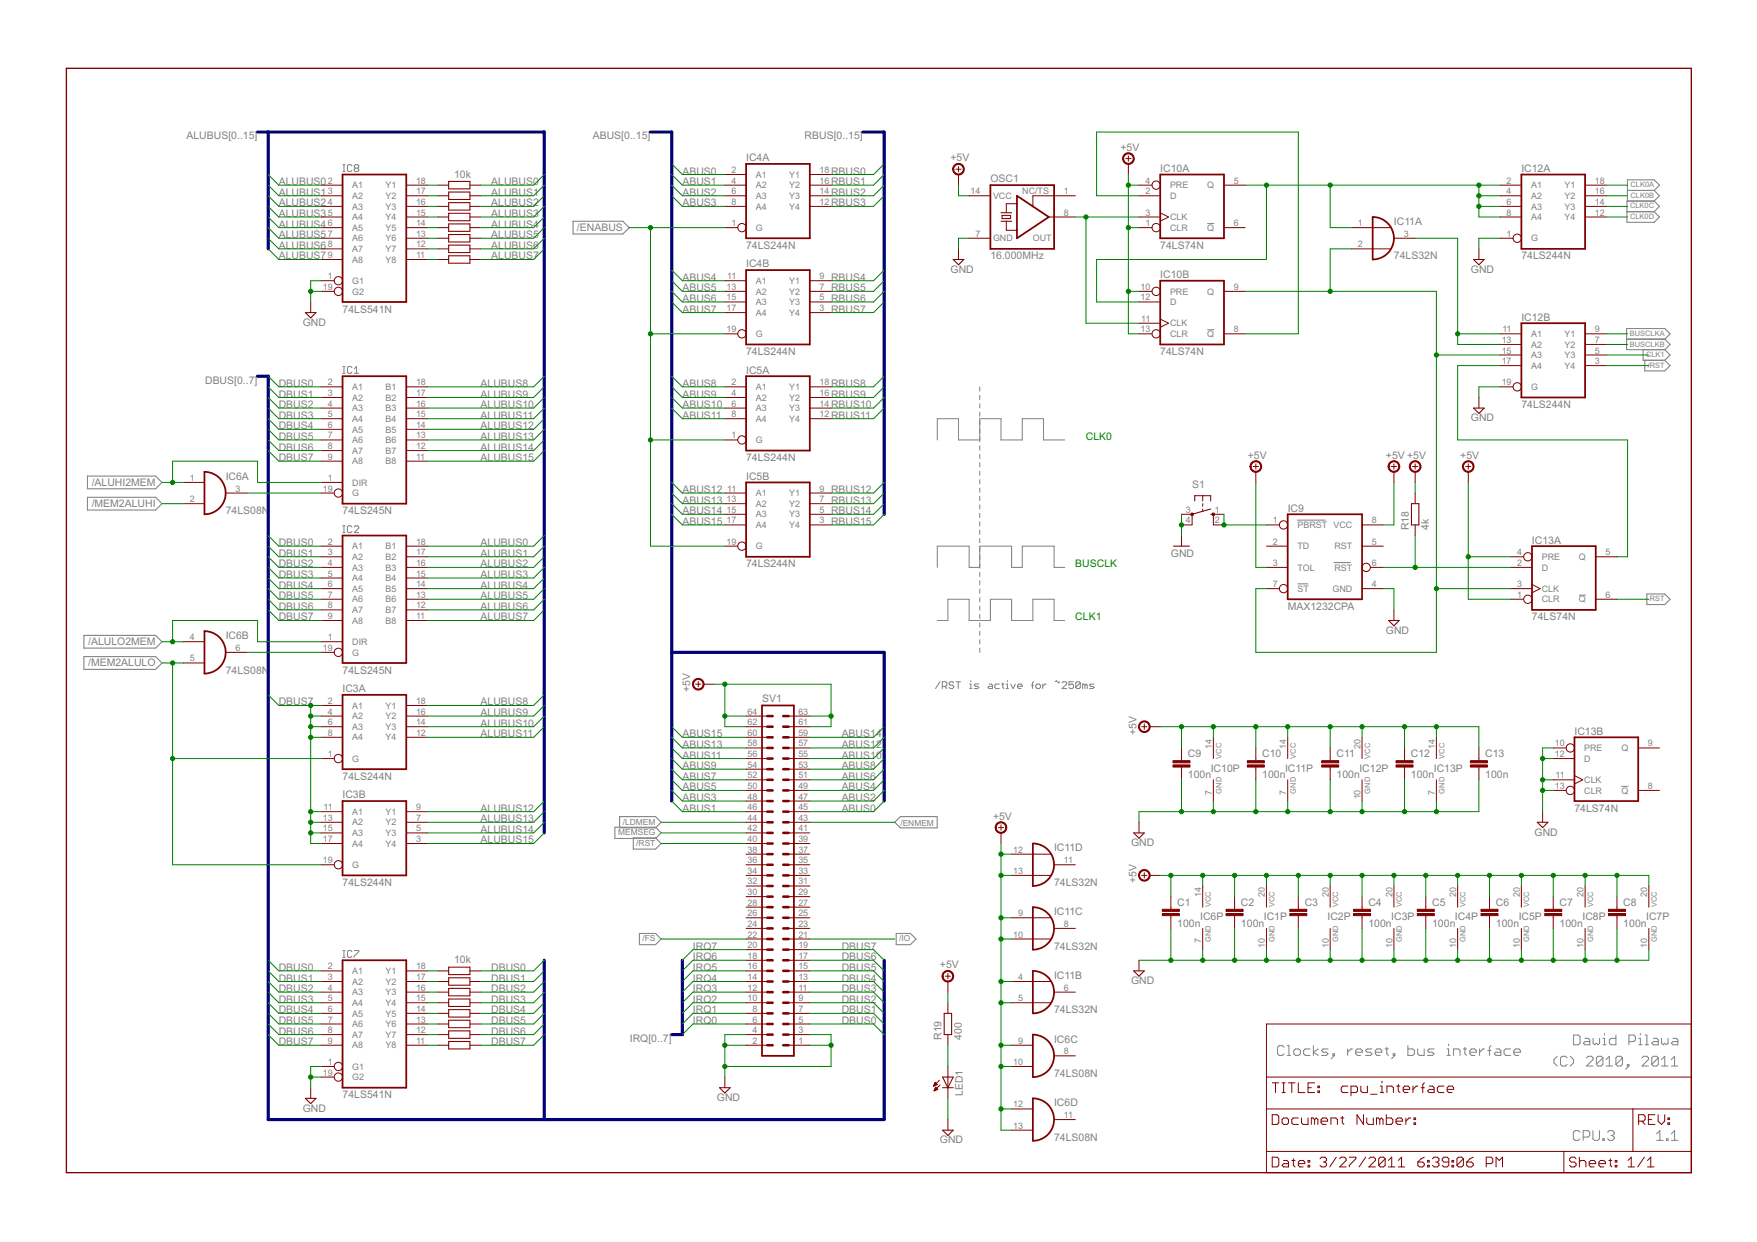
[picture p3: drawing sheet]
<svg xmlns="http://www.w3.org/2000/svg" width="420mm" height="297mm" viewBox="0 0 420 297" stroke-linecap="round" stroke-linejoin="round" font-family="sans-serif">
<defs><g id="words">
<g font-size="2.8" fill="#808080">
<text x="44.6" y="33.4">ALUBUS[0..15]</text>
<text x="141.8" y="33.4">ABUS[0..15]</text>
<text x="192.4" y="33.4">RBUS[0..15]</text>
<text x="163.2" y="41.7">ABUS0</text>
<text x="178.4" y="38.6">IC4A</text>
<text x="198.7" y="41.7">RBUS0</text>
<text x="227.3" y="38.6">+5V</text>
<text x="267.9" y="36">+5V</text>
<text x="277.5" y="41.1">IC10A</text>
<text x="363.8" y="41.1">IC12A</text>
<text x="66.7" y="44.3">ALUBUS0</text>
<text x="66.7" y="46.8">ALUBUS1</text>
<text x="108.6" y="42.5">10k</text>
<text x="117.5" y="44.3">ALUBUS0</text>
<text x="117.5" y="46.8">ALUBUS1</text>
<text x="163.2" y="44.3">ABUS1</text>
<text x="163.2" y="46.8">ABUS2</text>
<text x="198.7" y="44.3">RBUS1</text>
<text x="198.7" y="46.8">RBUS2</text>
<text x="236.8" y="43.6">OSC1</text>
<text x="66.7" y="49.4">ALUBUS2</text>
<text x="66.7" y="51.9">ALUBUS3</text>
<text x="117.5" y="49.4">ALUBUS2</text>
<text x="117.5" y="51.9">ALUBUS3</text>
<text x="163.2" y="49.4">ABUS3</text>
<text x="198.7" y="49.4">RBUS3</text>
<text x="333.3" y="53.8">IC11A</text>
<text x="66.7" y="54.4">ALUBUS4</text>
<text x="66.7" y="57">ALUBUS5</text>
<text x="66.7" y="59.5">ALUBUS6</text>
<text x="117.5" y="54.4">ALUBUS4</text>
<text x="117.5" y="57">ALUBUS5</text>
<text x="117.5" y="59.5">ALUBUS6</text>
<text x="138" y="55.2">/ENABUS</text>
<text x="178.4" y="59.5">74LS244N</text>
<text x="277.5" y="59.5">74LS74N</text>
<text x="66.7" y="62.1">ALUBUS7</text>
<text x="117.5" y="62.1">ALUBUS7</text>
<text x="178.4" y="64">IC4B</text>
<text x="227.3" y="65.2">GND</text>
<text x="236.8" y="62.1">16.000MHz</text>
<text x="333.3" y="62.1">74LS32N</text>
<text x="351.7" y="65.2">GND</text>
<text x="363.8" y="62.1">74LS244N</text>
<text x="163.2" y="67.1">ABUS4</text>
<text x="163.2" y="69.7">ABUS5</text>
<text x="198.7" y="67.1">RBUS4</text>
<text x="198.7" y="69.7">RBUS5</text>
<text x="277.5" y="66.5">IC10B</text>
<text x="72.4" y="77.9">GND</text>
<text x="81.9" y="74.8">74LS541N</text>
<text x="163.2" y="72.2">ABUS6</text>
<text x="163.2" y="74.8">ABUS7</text>
<text x="198.7" y="72.2">RBUS6</text>
<text x="198.7" y="74.8">RBUS7</text>
<text x="363.8" y="76.7">IC12B</text>
<text x="178.4" y="84.9">74LS244N</text>
<text x="178.4" y="89.4">IC5A</text>
<text x="277.5" y="84.9">74LS74N</text>
<text x="49.1" y="91.8">DBUS[0..7]</text>
<text x="66.7" y="92.5">DBUS0</text>
<text x="66.7" y="95.1">DBUS1</text>
<text x="114.9" y="92.5">ALUBUS8</text>
<text x="114.9" y="95.1">ALUBUS9</text>
<text x="163.2" y="92.5">ABUS8</text>
<text x="163.2" y="95.1">ABUS9</text>
<text x="198.7" y="92.5">RBUS8</text>
<text x="198.7" y="95.1">RBUS9</text>
<text x="66.7" y="97.6">DBUS2</text>
<text x="66.7" y="100.1">DBUS3</text>
<text x="114.9" y="97.6">ALUBUS10</text>
<text x="114.9" y="100.1">ALUBUS11</text>
<text x="163.2" y="97.6">ABUS10</text>
<text x="163.2" y="100.1">ABUS11</text>
<text x="198.7" y="97.6">RBUS10</text>
<text x="198.7" y="100.1">RBUS11</text>
<text x="351.7" y="100.8">GND</text>
<text x="363.8" y="97.6">74LS244N</text>
<text x="66.7" y="102.7">DBUS4</text>
<text x="66.7" y="105.2">DBUS5</text>
<text x="66.7" y="107.8">DBUS6</text>
<text x="114.9" y="102.7">ALUBUS12</text>
<text x="114.9" y="105.2">ALUBUS13</text>
<text x="114.9" y="107.8">ALUBUS14</text>
<text x="66.7" y="110.3">DBUS7</text>
<text x="114.9" y="110.3">ALUBUS15</text>
<text x="178.4" y="110.3">74LS244N</text>
<text x="298.4" y="109.7">+5V</text>
<text x="331.4" y="109.7">+5V +5V</text>
<text x="349.2" y="109.7">+5V</text>
<text x="21.9" y="116.1">/ALUHI2MEM</text>
<text x="54" y="114.7">IC6A</text>
<text x="163.2" y="117.9">ABUS12</text>
<text x="178.4" y="114.7">IC5B</text>
<text x="198.7" y="117.9">RBUS12</text>
<text x="285.1" y="116.7">S1</text>
<text x="21.9" y="121.2">/MEM2ALUHI</text>
<text x="54" y="123">74LS08N</text>
<text x="81.9" y="123">74LS245N</text>
<text x="163.2" y="120.5">ABUS13</text>
<text x="163.2" y="123">ABUS14</text>
<text x="163.2" y="125.5">ABUS15</text>
<text x="198.7" y="120.5">RBUS13</text>
<text x="198.7" y="123">RBUS14</text>
<text x="198.7" y="125.5">RBUS15</text>
<text x="307.9" y="122.4">IC9</text>
<text x="66.7" y="130.6">DBUS0</text>
<text x="114.9" y="130.6">ALUBUS0</text>
<text x="336.9" y="126.8" transform="rotate(-90 336.9 126.8)">R18</text>
<text x="341.7" y="126.8" transform="rotate(-90 341.7 126.8)">4k</text>
<text x="366.3" y="130">IC13A</text>
<text x="66.7" y="133.2">DBUS1</text>
<text x="66.7" y="135.7">DBUS2</text>
<text x="114.9" y="133.2">ALUBUS1</text>
<text x="114.9" y="135.7">ALUBUS2</text>
<text x="178.4" y="135.7">74LS244N</text>
<text x="280" y="133.2">GND</text>
<text x="66.7" y="138.2">DBUS3</text>
<text x="66.7" y="140.8">DBUS4</text>
<text x="66.7" y="143.3">DBUS5</text>
<text x="114.9" y="138.2">ALUBUS3</text>
<text x="114.9" y="140.8">ALUBUS4</text>
<text x="114.9" y="143.3">ALUBUS5</text>
<text x="66.7" y="145.9">DBUS6</text>
<text x="66.7" y="148.4">DBUS7</text>
<text x="114.9" y="145.9">ALUBUS6</text>
<text x="114.9" y="148.4">ALUBUS7</text>
<text x="307.9" y="145.9">MAX1232CPA</text>
<text x="366.3" y="148.4">74LS74N</text>
<text x="21.1" y="154.2">/ALULO2MEM</text>
<text x="54" y="152.8">IC6B</text>
<text x="331.4" y="151.6">GND</text>
<text x="21.1" y="159.3">/MEM2ALULO</text>
<text x="54" y="161.1">74LS08N</text>
<text x="81.9" y="161.1">74LS245N</text>
<text x="81.9" y="165.5">IC3A</text>
<text x="165.1" y="165.5" transform="rotate(-90 165.1 165.5)">+5V</text>
<text x="182.2" y="167.8">SV1</text>
<text x="66.7" y="168.7">DBUS7</text>
<text x="114.9" y="168.7">ALUBUS8</text>
<text x="114.9" y="171.3">ALUBUS9</text>
<text x="114.9" y="173.8">ALUBUS10</text>
<text x="114.9" y="176.3">ALUBUS11</text>
<text x="163.2" y="178.9">ABUS13</text>
<text x="163.2" y="176.3">ABUS15</text>
<text x="201.3" y="178.9">ABUS12</text>
<text x="201.3" y="176.3">ABUS14</text>
<text x="271.7" y="175.7" transform="rotate(-90 271.7 175.7)">+5V</text>
<text x="376.5" y="175.7">IC13B</text>
<text x="163.2" y="184">ABUS9</text>
<text x="163.2" y="181.4">ABUS11</text>
<text x="201.3" y="184">ABUS8</text>
<text x="201.3" y="181.4">ABUS10</text>
<text x="284.1" y="181">C9</text>
<text x="289.5" y="184.6">IC10P</text>
<text x="301.8" y="181">C10</text>
<text x="307.3" y="184.6">IC11P</text>
<text x="319.6" y="181">C11</text>
<text x="325.1" y="184.6">IC12P</text>
<text x="337.4" y="181">C12</text>
<text x="342.9" y="184.6">IC13P</text>
<text x="355.2" y="181">C13</text>
<text x="81.9" y="186.5">74LS244N</text>
<text x="81.9" y="190.9">IC3B</text>
<text x="163.2" y="191.6">ABUS3</text>
<text x="163.2" y="189">ABUS5</text>
<text x="163.2" y="186.5">ABUS7</text>
<text x="201.3" y="191.6">ABUS2</text>
<text x="201.3" y="189">ABUS4</text>
<text x="201.3" y="186.5">ABUS6</text>
<text x="284.1" y="186.1">100n</text>
<text x="301.8" y="186.1">100n</text>
<text x="319.6" y="186.1">100n</text>
<text x="337.4" y="186.1">100n</text>
<text x="355.2" y="186.1">100n</text>
<text x="114.9" y="194.1">ALUBUS12</text>
<text x="114.9" y="196.7">ALUBUS13</text>
<text x="163.2" y="194.1">ABUS1</text>
<text x="201.3" y="194.1">ABUS0</text>
<text x="237.5" y="196">+5V</text>
<text x="376.5" y="194.1">74LS74N</text>
<text x="114.9" y="201.7">ALUBUS15</text>
<text x="114.9" y="199.2">ALUBUS14</text>
<text x="252.1" y="203.6">IC11D</text>
<text x="270.5" y="202.4">GND</text>
<text x="367" y="199.8">GND</text>
<text x="81.9" y="211.9">74LS244N</text>
<text x="252.1" y="211.9">74LS32N</text>
<text x="271.7" y="211.3" transform="rotate(-90 271.7 211.3)">+5V</text>
<text x="252.1" y="218.9">IC11C</text>
<text x="281.5" y="221.7">100n</text>
<text x="281.5" y="216.6">C1</text>
<text x="287" y="220.1">IC6P</text>
<text x="296.8" y="221.7">100n</text>
<text x="296.8" y="216.6">C2</text>
<text x="302.2" y="220.1">IC1P</text>
<text x="312" y="216.6">C3</text>
<text x="317.5" y="220.1">IC2P</text>
<text x="327.2" y="221.7">100n</text>
<text x="327.2" y="216.6">C4</text>
<text x="332.7" y="220.1">IC3P</text>
<text x="342.5" y="221.7">100n</text>
<text x="342.5" y="216.6">C5</text>
<text x="347.9" y="220.1">IC4P</text>
<text x="357.7" y="221.7">100n</text>
<text x="357.7" y="216.6">C6</text>
<text x="363.2" y="220.1">IC5P</text>
<text x="373" y="221.7">100n</text>
<text x="373" y="216.6">C7</text>
<text x="378.4" y="220.1">IC8P</text>
<text x="388.2" y="221.7">100n</text>
<text x="388.2" y="216.6">C8</text>
<text x="393.7" y="220.1">IC7P</text>
<text x="165.7" y="227.1">IRQ7</text>
<text x="201.3" y="227.1">DBUS7</text>
<text x="252.1" y="227.1">74LS32N</text>
<text x="66.7" y="232.2">DBUS0</text>
<text x="108.6" y="230.4">10k</text>
<text x="117.5" y="232.2">DBUS0</text>
<text x="165.7" y="232.2">IRQ5</text>
<text x="165.7" y="229.7">IRQ6</text>
<text x="201.3" y="232.2">DBUS5</text>
<text x="201.3" y="229.7">DBUS6</text>
<text x="224.8" y="231.6">+5V</text>
<text x="66.7" y="234.7">DBUS1</text>
<text x="66.7" y="237.3">DBUS2</text>
<text x="66.7" y="239.8">DBUS3</text>
<text x="117.5" y="234.7">DBUS1</text>
<text x="117.5" y="237.3">DBUS2</text>
<text x="117.5" y="239.8">DBUS3</text>
<text x="165.7" y="239.8">IRQ2</text>
<text x="165.7" y="237.3">IRQ3</text>
<text x="165.7" y="234.7">IRQ4</text>
<text x="201.3" y="239.8">DBUS2</text>
<text x="201.3" y="237.3">DBUS3</text>
<text x="201.3" y="234.7">DBUS4</text>
<text x="252.1" y="234.1">IC11B</text>
<text x="270.5" y="235.4">GND</text>
<text x="66.7" y="242.4">DBUS4</text>
<text x="66.7" y="244.9">DBUS5</text>
<text x="117.5" y="242.4">DBUS4</text>
<text x="117.5" y="244.9">DBUS5</text>
<text x="165.7" y="244.9">IRQ0</text>
<text x="165.7" y="242.4">IRQ1</text>
<text x="201.3" y="244.9">DBUS0</text>
<text x="201.3" y="242.4">DBUS1</text>
<text x="252.1" y="242.4">74LS32N</text>
<text x="66.7" y="247.4">DBUS6</text>
<text x="66.7" y="250">DBUS7</text>
<text x="117.5" y="247.4">DBUS6</text>
<text x="117.5" y="250">DBUS7</text>
<text x="150.6" y="249.2">IRQ[0..7]</text>
<text x="225.2" y="248.7" transform="rotate(-90 225.2 248.7)">R19</text>
<text x="230" y="248.7" transform="rotate(-90 230 248.7)">400</text>
<text x="252.1" y="249.3">IC6C</text>
<text x="252.1" y="257.6">74LS08N</text>
<text x="81.9" y="262.7">74LS541N</text>
<text x="171.4" y="263.3">GND</text>
<text x="230.2" y="262.2" transform="rotate(-90 230.2 262.2)">LED1</text>
<text x="72.4" y="265.9">GND</text>
<text x="252.1" y="264.6">IC6D</text>
<text x="224.8" y="273.5">GND</text>
<text x="252.1" y="272.8">74LS08N</text>
</g>
<g font-size="2.8" fill="#008000">
<text x="259.7" y="105.2">CLK0</text>
<text x="257.1" y="135.7">BUSCLK</text>
<text x="257.1" y="148.4">CLK1</text>
</g>
<g font-size="2.4" fill="#808080">
<text x="174.9" y="41.4">2</text>
<text x="196" y="41.4">18</text>
<text x="78.4" y="43.9">2</text>
<text x="78.4" y="46.5">3</text>
<text x="84.2" y="45">A1</text>
<text x="84.2" y="47.6">A2</text>
<text x="92.2" y="47.6">Y2</text>
<text x="92.2" y="45">Y1</text>
<text x="99.5" y="46.5">17</text>
<text x="99.5" y="43.9">18</text>
<text x="174.9" y="43.9">4</text>
<text x="174.9" y="46.5">6</text>
<text x="180.8" y="42.5">A1</text>
<text x="180.8" y="45">A2</text>
<text x="180.8" y="47.6">A3</text>
<text x="188.7" y="47.6">Y3</text>
<text x="188.7" y="45">Y2</text>
<text x="188.7" y="42.5">Y1</text>
<text x="196" y="46.5">14</text>
<text x="196" y="43.9">16</text>
<text x="232.1" y="46.5">14</text>
<text x="237.5" y="47.6">VCC</text>
<text x="244.4" y="46.3">NC/TS</text>
<text x="254.4" y="46.5">1</text>
<text x="273.9" y="46.5">2</text>
<text x="273.9" y="43.9">4</text>
<text x="279.8" y="47.6">D</text>
<text x="279.8" y="45">PRE</text>
<text x="288.7" y="45">Q</text>
<text x="295" y="43.9">5</text>
<text x="360.3" y="43.9">2</text>
<text x="360.3" y="46.5">4</text>
<text x="366.1" y="45">A1</text>
<text x="366.1" y="47.6">A2</text>
<text x="374.1" y="47.6">Y2</text>
<text x="374.1" y="45">Y1</text>
<text x="381.4" y="46.5">16</text>
<text x="381.4" y="43.9">18</text>
<text x="78.4" y="49">4</text>
<text x="78.4" y="51.5">5</text>
<text x="84.2" y="50.1">A3</text>
<text x="84.2" y="52.7">A4</text>
<text x="92.2" y="52.7">Y4</text>
<text x="92.2" y="50.1">Y3</text>
<text x="99.5" y="51.5">15</text>
<text x="99.5" y="49">16</text>
<text x="174.9" y="49">8</text>
<text x="180.8" y="50.1">A4</text>
<text x="188.7" y="50.1">Y4</text>
<text x="196" y="49">12</text>
<text x="254.4" y="51.5">8</text>
<text x="273.9" y="51.5">3</text>
<text x="279.8" y="52.7">CLK</text>
<text x="360.3" y="49">6</text>
<text x="360.3" y="51.5">8</text>
<text x="366.1" y="50.1">A3</text>
<text x="366.1" y="52.7">A4</text>
<text x="374.1" y="52.7">Y4</text>
<text x="374.1" y="50.1">Y3</text>
<text x="381.4" y="51.5">12</text>
<text x="381.4" y="49">14</text>
<text x="78.4" y="54.1">6</text>
<text x="78.4" y="56.6">7</text>
<text x="78.4" y="59.2">8</text>
<text x="84.2" y="55.2">A5</text>
<text x="84.2" y="57.7">A6</text>
<text x="92.2" y="57.7">Y6</text>
<text x="92.2" y="55.2">Y5</text>
<text x="99.5" y="59.2">12</text>
<text x="99.5" y="56.6">13</text>
<text x="99.5" y="54.1">14</text>
<text x="174.9" y="54.1">1</text>
<text x="180.8" y="55.2">G</text>
<text x="233.3" y="56.6">7</text>
<text x="237.5" y="57.7">GND</text>
<text x="247" y="57.7">OUT</text>
<text x="273.9" y="54.1">1</text>
<text x="279.8" y="55.2">CLR</text>
<text x="288.7" y="55.2">Q</text>
<text x="295" y="54.1">6</text>
<text x="324.7" y="54.1">1</text>
<text x="324.7" y="59.2">2</text>
<text x="335.7" y="56.6">3</text>
<text x="360.3" y="56.6">1</text>
<text x="366.1" y="57.7">G</text>
<text x="78.4" y="61.7">9</text>
<text x="84.2" y="60.3">A7</text>
<text x="84.2" y="62.8">A8</text>
<text x="92.2" y="62.8">Y8</text>
<text x="92.2" y="60.3">Y7</text>
<text x="99.5" y="61.7">11</text>
<text x="77.2" y="69.3">19</text>
<text x="78.4" y="66.8">1</text>
<text x="84.2" y="67.9">G1</text>
<text x="84.2" y="70.4">G2</text>
<text x="173.7" y="69.3">13</text>
<text x="173.7" y="71.9">15</text>
<text x="173.9" y="66.8">11</text>
<text x="180.8" y="67.9">A1</text>
<text x="180.8" y="70.4">A2</text>
<text x="188.7" y="70.4">Y2</text>
<text x="188.7" y="67.9">Y1</text>
<text x="196" y="71.9">5</text>
<text x="196" y="69.3">7</text>
<text x="196" y="66.8">9</text>
<text x="272.8" y="71.9">12</text>
<text x="272.8" y="69.3">10</text>
<text x="279.8" y="70.4">PRE</text>
<text x="288.7" y="70.4">Q</text>
<text x="295" y="69.3">9</text>
<text x="173.7" y="74.4">17</text>
<text x="180.8" y="73">A3</text>
<text x="180.8" y="75.5">A4</text>
<text x="188.7" y="75.5">Y4</text>
<text x="188.7" y="73">Y3</text>
<text x="196" y="74.4">3</text>
<text x="272.9" y="76.9">11</text>
<text x="279.8" y="73">D</text>
<text x="173.7" y="79.5">19</text>
<text x="180.8" y="80.6">G</text>
<text x="272.8" y="79.5">13</text>
<text x="279.8" y="80.6">CLR</text>
<text x="279.8" y="78.1">CLK</text>
<text x="288.7" y="80.6">Q</text>
<text x="295" y="79.5">8</text>
<text x="359.1" y="82">13</text>
<text x="359.3" y="79.5">11</text>
<text x="366.1" y="80.6">A1</text>
<text x="366.1" y="83.1">A2</text>
<text x="374.1" y="83.1">Y2</text>
<text x="374.1" y="80.6">Y1</text>
<text x="381.4" y="82">7</text>
<text x="381.4" y="79.5">9</text>
<text x="359.1" y="84.6">15</text>
<text x="359.1" y="87.1">17</text>
<text x="366.1" y="85.7">A3</text>
<text x="366.1" y="88.2">A4</text>
<text x="374.1" y="88.2">Y4</text>
<text x="374.1" y="85.7">Y3</text>
<text x="381.4" y="87.1">3</text>
<text x="381.4" y="84.6">5</text>
<text x="78.4" y="92.2">2</text>
<text x="78.4" y="94.7">3</text>
<text x="84.2" y="93.3">A1</text>
<text x="84.2" y="95.8">A2</text>
<text x="92.2" y="95.8">B2</text>
<text x="92.2" y="93.3">B1</text>
<text x="99.5" y="94.7">17</text>
<text x="99.5" y="92.2">18</text>
<text x="174.9" y="92.2">2</text>
<text x="174.9" y="94.7">4</text>
<text x="180.8" y="93.3">A1</text>
<text x="180.8" y="95.8">A2</text>
<text x="188.7" y="95.8">Y2</text>
<text x="188.7" y="93.3">Y1</text>
<text x="196" y="94.7">16</text>
<text x="196" y="92.2">18</text>
<text x="359.1" y="92.2">19</text>
<text x="366.1" y="93.3">G</text>
<text x="78.4" y="97.3">4</text>
<text x="78.4" y="99.8">5</text>
<text x="84.2" y="98.4">A3</text>
<text x="84.2" y="100.9">A4</text>
<text x="92.2" y="100.9">B4</text>
<text x="92.2" y="98.4">B3</text>
<text x="99.5" y="99.8">15</text>
<text x="99.5" y="97.3">16</text>
<text x="174.9" y="97.3">6</text>
<text x="174.9" y="99.8">8</text>
<text x="180.8" y="98.4">A3</text>
<text x="180.8" y="100.9">A4</text>
<text x="188.7" y="100.9">Y4</text>
<text x="188.7" y="98.4">Y3</text>
<text x="196" y="99.8">12</text>
<text x="196" y="97.3">14</text>
<text x="78.4" y="102.3">6</text>
<text x="78.4" y="104.9">7</text>
<text x="78.4" y="107.4">8</text>
<text x="84.2" y="103.4">A5</text>
<text x="84.2" y="106">A6</text>
<text x="92.2" y="106">B6</text>
<text x="92.2" y="103.4">B5</text>
<text x="99.5" y="107.4">12</text>
<text x="99.5" y="104.9">13</text>
<text x="99.5" y="102.3">14</text>
<text x="174.9" y="104.9">1</text>
<text x="180.8" y="106">G</text>
<text x="78.4" y="110">9</text>
<text x="84.2" y="108.5">A7</text>
<text x="84.2" y="111.1">A8</text>
<text x="92.2" y="111.1">B8</text>
<text x="92.2" y="108.5">B7</text>
<text x="99.5" y="110">11</text>
<text x="45.4" y="115">1</text>
<text x="56.3" y="117.6">3</text>
<text x="77.2" y="117.6">19</text>
<text x="78.4" y="115">1</text>
<text x="84.2" y="116.1">DIR</text>
<text x="84.2" y="118.7">G</text>
<text x="173.9" y="117.6">11</text>
<text x="180.8" y="118.7">A1</text>
<text x="188.7" y="118.7">Y1</text>
<text x="196" y="117.6">9</text>
<text x="45.4" y="120.1">2</text>
<text x="173.7" y="120.1">13</text>
<text x="173.7" y="122.6">15</text>
<text x="173.7" y="125.2">17</text>
<text x="180.8" y="121.2">A2</text>
<text x="180.8" y="123.8">A3</text>
<text x="188.7" y="123.8">Y3</text>
<text x="188.7" y="121.2">Y2</text>
<text x="196" y="125.2">3</text>
<text x="196" y="122.6">5</text>
<text x="196" y="120.1">7</text>
<text x="283.5" y="122.6">3</text>
<text x="283.5" y="125.2">4</text>
<text x="290.5" y="122.6">1</text>
<text x="290.5" y="125.2">2</text>
<text x="304.4" y="125.2">1</text>
<text x="328.1" y="125.2">8</text>
<text x="78.4" y="130.3">2</text>
<text x="84.2" y="131.4">A1</text>
<text x="92.2" y="131.4">B1</text>
<text x="99.5" y="130.3">18</text>
<text x="173.7" y="130.3">19</text>
<text x="180.8" y="131.4">G</text>
<text x="180.8" y="126.3">A4</text>
<text x="188.7" y="126.3">Y4</text>
<text x="304.4" y="130.3">2</text>
<text x="310.3" y="126.3">PBRST VCC</text>
<text x="310.3" y="131.4">TD</text>
<text x="319.1" y="131.4">RST</text>
<text x="328.1" y="130.3">5</text>
<text x="78.4" y="132.8">3</text>
<text x="78.4" y="135.3">4</text>
<text x="78.4" y="137.9">5</text>
<text x="84.2" y="133.9">A2</text>
<text x="84.2" y="136.5">A3</text>
<text x="92.2" y="136.5">B3</text>
<text x="92.2" y="133.9">B2</text>
<text x="99.5" y="137.9">15</text>
<text x="99.5" y="135.3">16</text>
<text x="99.5" y="132.8">17</text>
<text x="304.4" y="135.3">3</text>
<text x="310.3" y="136.5">TOL</text>
<text x="319.1" y="136.5">RST</text>
<text x="328.1" y="135.3">6</text>
<text x="362.8" y="135.3">2</text>
<text x="362.8" y="132.8">4</text>
<text x="368.7" y="136.5">D</text>
<text x="368.7" y="133.9">PRE</text>
<text x="377.6" y="133.9">Q</text>
<text x="383.9" y="132.8">5</text>
<text x="78.4" y="140.4">6</text>
<text x="78.4" y="143">7</text>
<text x="84.2" y="139">A4</text>
<text x="84.2" y="141.5">A5</text>
<text x="92.2" y="141.5">B5</text>
<text x="92.2" y="139">B4</text>
<text x="99.5" y="143">13</text>
<text x="99.5" y="140.4">14</text>
<text x="304.4" y="140.4">7</text>
<text x="310.3" y="141.5">ST</text>
<text x="318.6" y="141.5">GND</text>
<text x="328.1" y="140.4">4</text>
<text x="362.8" y="143">1</text>
<text x="362.8" y="140.4">3</text>
<text x="368.7" y="141.5">CLK</text>
<text x="383.9" y="143">6</text>
<text x="78.4" y="145.5">8</text>
<text x="78.4" y="148">9</text>
<text x="84.2" y="144.1">A6</text>
<text x="84.2" y="146.6">A7</text>
<text x="84.2" y="149.2">A8</text>
<text x="92.2" y="149.2">B8</text>
<text x="92.2" y="146.6">B7</text>
<text x="92.2" y="144.1">B6</text>
<text x="99.5" y="148">11</text>
<text x="99.5" y="145.5">12</text>
<text x="368.7" y="144.1">CLR</text>
<text x="377.6" y="144.1">Q</text>
<text x="45.4" y="153.1">4</text>
<text x="56.3" y="155.7">6</text>
<text x="77.2" y="155.7">19</text>
<text x="78.4" y="153.1">1</text>
<text x="84.2" y="154.2">DIR</text>
<text x="45.4" y="158.2">5</text>
<text x="84.2" y="156.8">G</text>
<text x="78.4" y="168.4">2</text>
<text x="78.4" y="170.9">4</text>
<text x="78.4" y="173.4">6</text>
<text x="84.2" y="169.5">A1</text>
<text x="84.2" y="172">A2</text>
<text x="92.2" y="172">Y2</text>
<text x="92.2" y="169.5">Y1</text>
<text x="99.5" y="173.4">14</text>
<text x="99.5" y="170.9">16</text>
<text x="99.5" y="168.4">18</text>
<text x="178.8" y="173.4">62</text>
<text x="178.8" y="170.9">64</text>
<text x="190.9" y="173.4">61</text>
<text x="190.9" y="170.9">63</text>
<text x="78.4" y="176">8</text>
<text x="84.2" y="174.6">A3</text>
<text x="84.2" y="177.1">A4</text>
<text x="92.2" y="177.1">Y4</text>
<text x="92.2" y="174.6">Y3</text>
<text x="99.5" y="176">12</text>
<text x="178.8" y="178.5">58</text>
<text x="178.8" y="176">60</text>
<text x="190.9" y="178.5">57</text>
<text x="190.9" y="176">59</text>
<text x="289.8" y="179.1" transform="rotate(-90 289.8 179.1)">14</text>
<text x="307.6" y="179.1" transform="rotate(-90 307.6 179.1)">14</text>
<text x="325.4" y="179.1" transform="rotate(-90 325.4 179.1)">20</text>
<text x="343.1" y="179.1" transform="rotate(-90 343.1 179.1)">14</text>
<text x="371.8" y="178.5">10</text>
<text x="378.8" y="179.6">PRE</text>
<text x="387.7" y="179.6">Q</text>
<text x="394.1" y="178.5">9</text>
<text x="78.4" y="181.1">1</text>
<text x="84.2" y="182.2">G</text>
<text x="178.8" y="183.6">54</text>
<text x="178.8" y="181.1">56</text>
<text x="190.9" y="183.6">53</text>
<text x="190.9" y="181.1">55</text>
<text x="371.8" y="181.1">12</text>
<text x="378.8" y="182.2">D</text>
<text x="178.8" y="191.2">48</text>
<text x="178.8" y="188.7">50</text>
<text x="178.8" y="186.1">52</text>
<text x="190.9" y="191.2">47</text>
<text x="190.9" y="188.7">49</text>
<text x="190.9" y="186.1">51</text>
<text x="289.8" y="190" transform="rotate(-90 289.8 190)">7</text>
<text x="307.6" y="190" transform="rotate(-90 307.6 190)">7</text>
<text x="325.4" y="191.2" transform="rotate(-90 325.4 191.2)">10</text>
<text x="343.1" y="190" transform="rotate(-90 343.1 190)">7</text>
<text x="371.8" y="188.7">13</text>
<text x="372" y="186.1">11</text>
<text x="378.8" y="189.8">CLR</text>
<text x="378.8" y="187.3">CLK</text>
<text x="387.7" y="189.8">Q</text>
<text x="394.1" y="188.7">8</text>
<text x="77.2" y="196.3">13</text>
<text x="77.4" y="193.8">11</text>
<text x="84.2" y="194.9">A1</text>
<text x="84.2" y="197.4">A2</text>
<text x="92.2" y="197.4">Y2</text>
<text x="92.2" y="194.9">Y1</text>
<text x="99.5" y="196.3">7</text>
<text x="99.5" y="193.8">9</text>
<text x="178.8" y="196.3">44</text>
<text x="178.8" y="193.8">46</text>
<text x="190.9" y="196.3">43</text>
<text x="190.9" y="193.8">45</text>
<text x="77.2" y="198.8">15</text>
<text x="77.2" y="201.4">17</text>
<text x="84.2" y="200">A3</text>
<text x="84.2" y="202.5">A4</text>
<text x="92.2" y="202.5">Y4</text>
<text x="92.2" y="200">Y3</text>
<text x="99.5" y="201.4">3</text>
<text x="99.5" y="198.8">5</text>
<text x="178.8" y="203.9">38</text>
<text x="178.8" y="201.4">40</text>
<text x="178.8" y="198.8">42</text>
<text x="190.9" y="203.9">37</text>
<text x="190.9" y="201.4">39</text>
<text x="190.9" y="198.8">41</text>
<text x="242.3" y="203.9">12</text>
<text x="77.2" y="206.5">19</text>
<text x="84.2" y="207.6">G</text>
<text x="178.8" y="209">34</text>
<text x="178.8" y="206.5">36</text>
<text x="190.9" y="209">33</text>
<text x="190.9" y="206.5">35</text>
<text x="242.3" y="209">13</text>
<text x="254.4" y="206.5">11</text>
<text x="178.8" y="214.1">30</text>
<text x="178.8" y="211.5">32</text>
<text x="190.9" y="214.1">29</text>
<text x="190.9" y="211.5">31</text>
<text x="287.3" y="214.6" transform="rotate(-90 287.3 214.6)">14</text>
<text x="302.5" y="214.6" transform="rotate(-90 302.5 214.6)">20</text>
<text x="317.7" y="214.6" transform="rotate(-90 317.7 214.6)">20</text>
<text x="333" y="214.6" transform="rotate(-90 333 214.6)">20</text>
<text x="348.2" y="214.6" transform="rotate(-90 348.2 214.6)">20</text>
<text x="363.5" y="214.6" transform="rotate(-90 363.5 214.6)">20</text>
<text x="378.7" y="214.6" transform="rotate(-90 378.7 214.6)">20</text>
<text x="393.9" y="214.6" transform="rotate(-90 393.9 214.6)">20</text>
<text x="178.8" y="221.7">24</text>
<text x="178.8" y="219.2">26</text>
<text x="178.8" y="216.6">28</text>
<text x="190.9" y="221.7">23</text>
<text x="190.9" y="219.2">25</text>
<text x="190.9" y="216.6">27</text>
<text x="243.5" y="219.2">9</text>
<text x="254.4" y="221.7">8</text>
<text x="178.8" y="226.8">20</text>
<text x="178.8" y="224.2">22</text>
<text x="190.9" y="226.8">19</text>
<text x="190.9" y="224.2">21</text>
<text x="242.3" y="224.2">10</text>
<text x="287.3" y="225.6" transform="rotate(-90 287.3 225.6)">7</text>
<text x="302.5" y="226.8" transform="rotate(-90 302.5 226.8)">10</text>
<text x="317.7" y="226.8" transform="rotate(-90 317.7 226.8)">10</text>
<text x="333" y="226.8" transform="rotate(-90 333 226.8)">10</text>
<text x="348.2" y="226.8" transform="rotate(-90 348.2 226.8)">10</text>
<text x="363.5" y="226.8" transform="rotate(-90 363.5 226.8)">10</text>
<text x="378.7" y="226.8" transform="rotate(-90 378.7 226.8)">10</text>
<text x="393.9" y="226.8" transform="rotate(-90 393.9 226.8)">10</text>
<text x="78.4" y="231.8">2</text>
<text x="84.2" y="233">A1</text>
<text x="92.2" y="233">Y1</text>
<text x="99.5" y="231.8">18</text>
<text x="178.8" y="231.8">16</text>
<text x="178.8" y="229.3">18</text>
<text x="190.9" y="231.8">15</text>
<text x="190.9" y="229.3">17</text>
<text x="78.4" y="234.4">3</text>
<text x="78.4" y="236.9">4</text>
<text x="78.4" y="239.5">5</text>
<text x="84.2" y="235.5">A2</text>
<text x="84.2" y="238">A3</text>
<text x="92.2" y="238">Y3</text>
<text x="92.2" y="235.5">Y2</text>
<text x="99.5" y="239.5">15</text>
<text x="99.5" y="236.9">16</text>
<text x="99.5" y="234.4">17</text>
<text x="178.8" y="239.5">10</text>
<text x="178.8" y="236.9">12</text>
<text x="178.8" y="234.4">14</text>
<text x="190.9" y="239.5">9</text>
<text x="190.9" y="236.9">11</text>
<text x="190.9" y="234.4">13</text>
<text x="243.5" y="234.4">4</text>
<text x="243.5" y="239.5">5</text>
<text x="254.4" y="236.9">6</text>
<text x="78.4" y="242">6</text>
<text x="78.4" y="244.5">7</text>
<text x="84.2" y="240.6">A4</text>
<text x="84.2" y="243.1">A5</text>
<text x="84.2" y="245.7">A6</text>
<text x="92.2" y="245.7">Y6</text>
<text x="92.2" y="243.1">Y5</text>
<text x="92.2" y="240.6">Y4</text>
<text x="99.5" y="244.5">13</text>
<text x="99.5" y="242">14</text>
<text x="180" y="244.5">6</text>
<text x="180" y="242">8</text>
<text x="190.9" y="244.5">5</text>
<text x="190.9" y="242">7</text>
<text x="78.4" y="247.1">8</text>
<text x="78.4" y="249.6">9</text>
<text x="84.2" y="248.2">A7</text>
<text x="84.2" y="250.7">A8</text>
<text x="92.2" y="250.7">Y8</text>
<text x="92.2" y="248.2">Y7</text>
<text x="99.5" y="249.6">11</text>
<text x="99.5" y="247.1">12</text>
<text x="180" y="249.6">2</text>
<text x="180" y="247.1">4</text>
<text x="190.9" y="249.6">1</text>
<text x="190.9" y="247.1">3</text>
<text x="243.5" y="249.6">9</text>
<text x="77.2" y="257.2">19</text>
<text x="78.4" y="254.7">1</text>
<text x="84.2" y="255.8">G1</text>
<text x="242.3" y="254.7">10</text>
<text x="254.4" y="252.2">8</text>
<text x="84.2" y="258.4">G2</text>
<text x="242.3" y="264.9">12</text>
<text x="242.3" y="269.9">13</text>
<text x="254.4" y="267.4">11</text>
</g>
<g font-size="2.2" fill="#808080">
<text x="148.9" y="197.2">/LDMEM</text>
<text x="215.3" y="197.5">/ENMEM</text>
<text x="147.8" y="199.8">MEMSEG</text>
<text x="152.2" y="202.3">/RST</text>
<text x="153.6" y="225.2">/FS</text>
<text x="215" y="225.2">/IO</text>
</g>
<g font-size="2" fill="#808080">
<text x="389.9" y="44.8">CLK0A</text>
<text x="389.9" y="47.3">CLK0B</text>
<text x="389.8" y="49.9">CLK0C</text>
<text x="389.8" y="52.4">CLK0D</text>
<text x="389.8" y="80.3">BUSCLKA</text>
<text x="389.8" y="82.9">BUSCLKB</text>
<text x="393.6" y="85.4">CLK1</text>
<text x="394" y="88">/RST</text>
<text x="394.5" y="143.8">RST</text>
<text x="292.1" y="181.4" transform="rotate(-90 292.1 181.4)">VCC</text>
<text x="309.8" y="181.4" transform="rotate(-90 309.8 181.4)">VCC</text>
<text x="327.6" y="181.4" transform="rotate(-90 327.6 181.4)">VCC</text>
<text x="345.4" y="181.4" transform="rotate(-90 345.4 181.4)">VCC</text>
<text x="292.1" y="189.8" transform="rotate(-90 292.1 189.8)">GND</text>
<text x="309.8" y="189.8" transform="rotate(-90 309.8 189.8)">GND</text>
<text x="327.6" y="189.8" transform="rotate(-90 327.6 189.8)">GND</text>
<text x="345.4" y="189.8" transform="rotate(-90 345.4 189.8)">GND</text>
<text x="289.5" y="217" transform="rotate(-90 289.5 217)">VCC</text>
<text x="304.8" y="217" transform="rotate(-90 304.8 217)">VCC</text>
<text x="320" y="217" transform="rotate(-90 320 217)">VCC</text>
<text x="335.2" y="217" transform="rotate(-90 335.2 217)">VCC</text>
<text x="350.5" y="217" transform="rotate(-90 350.5 217)">VCC</text>
<text x="365.7" y="217" transform="rotate(-90 365.7 217)">VCC</text>
<text x="381" y="217" transform="rotate(-90 381 217)">VCC</text>
<text x="396.2" y="217" transform="rotate(-90 396.2 217)">VCC</text>
<text x="289.5" y="225.3" transform="rotate(-90 289.5 225.3)">GND</text>
<text x="304.8" y="225.3" transform="rotate(-90 304.8 225.3)">GND</text>
<text x="320" y="225.3" transform="rotate(-90 320 225.3)">GND</text>
<text x="335.2" y="225.3" transform="rotate(-90 335.2 225.3)">GND</text>
<text x="350.5" y="225.3" transform="rotate(-90 350.5 225.3)">GND</text>
<text x="365.7" y="225.3" transform="rotate(-90 365.7 225.3)">GND</text>
<text x="381" y="225.3" transform="rotate(-90 381 225.3)">GND</text>
<text x="396.2" y="225.3" transform="rotate(-90 396.2 225.3)">GND</text>
</g>
</g></defs>
<g fill="#808080" stroke="#808080" stroke-width=".24">
<path d="M306.7 250.1l.4 .4z"/>
<path d="M305.9 250.1h.8z"/>
<path d="M305.9 250.1l-.4 .4z"/>
<path d="M305.5 250.5v1.5z"/>
<path d="M305.5 252l.4 .4z"/>
<path d="M305.9 252.4h.8z"/>
<path d="M306.7 252.4l.4-.4z"/>
<path d="M307.8 250.1h.4z"/>
<path d="M308.2 250.1v2.3z"/>
<path d="M307.8 252.4h.8z"/>
<path d="M309.8 252.4h.8z"/>
<path d="M310.6 252.4l.4-.4z"/>
<path d="M311 251.2v.8z"/>
<path d="M310.6 250.9l.4 .3z"/>
<path d="M309.8 250.9h.8z"/>
<path d="M309.4 251.2l.4-.3z"/>
<path d="M309.4 251.2v.8z"/>
<path d="M309.4 252l.4 .4z"/>
<path d="M312.1 250.9h1.2z"/>
<path d="M312.1 250.9l-.4 .3z"/>
<path d="M311.7 251.2v.8z"/>
<path d="M311.7 252l.4 .4z"/>
<path d="M312.1 252.4h1.2z"/>
<path d="M314.1 250.1v2.3z"/>
<path d="M314.1 251.7l1.1 .7z"/>
<path d="M314.1 251.7l1.1-.8z"/>
<path d="M316 252.4h1.2z"/>
<path d="M317.2 252.4l.4-.4z"/>
<path d="M317.2 251.7l.4 .3z"/>
<path d="M316.4 251.7h.8z"/>
<path d="M316 251.2l.4 .5z"/>
<path d="M316 251.2l.4-.3z"/>
<path d="M316.4 250.9h1.2z"/>
<path d="M319.1 252.4l-.7 .8z"/>
<path d="M319.1 252v.4z"/>
<path d="M318.7 252h.4z"/>
<path d="M318.7 252v.4z"/>
<path d="M318.7 252.4h.4z"/>
<path d="M322.3 250.9v1.5z"/>
<path d="M323 250.9l-.7 .8z"/>
<path d="M323 250.9h.4z"/>
<path d="M324.6 252.4h.8z"/>
<path d="M324.2 252l.4 .4z"/>
<path d="M324.2 251.2v.8z"/>
<path d="M324.2 251.2l.4-.3z"/>
<path d="M324.6 250.9h.8z"/>
<path d="M325.4 250.9l.4 .3z"/>
<path d="M325.8 251.2v.5z"/>
<path d="M324.2 251.7h1.6z"/>
<path d="M326.5 252.4h1.2z"/>
<path d="M328.1 252l-.4 .4z"/>
<path d="M327.7 251.7l.4 .3z"/>
<path d="M326.9 251.7h.8z"/>
<path d="M326.5 251.2l.4 .5z"/>
<path d="M326.5 251.2l.4-.3z"/>
<path d="M326.9 250.9h1.2z"/>
<path d="M329.3 252.4h.8z"/>
<path d="M328.9 252l.4 .4z"/>
<path d="M328.9 251.2v.8z"/>
<path d="M328.9 251.2l.4-.3z"/>
<path d="M329.3 250.9h.8z"/>
<path d="M330.1 250.9l.3 .3z"/>
<path d="M330.4 251.2v.5z"/>
<path d="M328.9 251.7h1.5z"/>
<path d="M331.6 250.5v1.5z"/>
<path d="M331.6 252l.4 .4z"/>
<path d="M331.2 250.9h.8z"/>
<path d="M333.6 252.4l-.8 .8z"/>
<path d="M333.6 252v.4z"/>
<path d="M333.2 252h.4z"/>
<path d="M333.2 252v.4z"/>
<path d="M333.2 252.4h.4z"/>
<path d="M336.7 250.1v2.3z"/>
<path d="M336.7 252.4h1.1z"/>
<path d="M337.8 252.4l.4-.4z"/>
<path d="M338.2 251.2v.8z"/>
<path d="M337.8 250.9l.4 .3z"/>
<path d="M336.7 250.9h1.1z"/>
<path d="M339 250.9v1.1z"/>
<path d="M339 252l.4 .4z"/>
<path d="M339.4 252.4h1.2z"/>
<path d="M340.6 250.9v1.5z"/>
<path d="M341.4 252.4h1.1z"/>
<path d="M342.5 252.4l.4-.4z"/>
<path d="M342.5 251.7l.4 .3z"/>
<path d="M341.7 251.7h.8z"/>
<path d="M341.4 251.2l.3 .5z"/>
<path d="M341.4 251.2l.3-.3z"/>
<path d="M341.7 250.9h1.2z"/>
<path d="M346 250.9h.4z"/>
<path d="M346.4 250.9v1.5z"/>
<path d="M346 252.4h.8z"/>
<path d="M346.4 249.7v.4z"/>
<path d="M347.6 250.9v1.5z"/>
<path d="M347.6 250.9h1.2z"/>
<path d="M348.8 250.9l.3 .3z"/>
<path d="M349.1 251.2v1.2z"/>
<path d="M350.3 250.5v1.5z"/>
<path d="M350.3 252l.4 .4z"/>
<path d="M349.9 250.9h.8z"/>
<path d="M351.9 252.4h.8z"/>
<path d="M351.5 252l.4 .4z"/>
<path d="M351.5 251.2v.8z"/>
<path d="M351.5 251.2l.4-.3z"/>
<path d="M351.9 250.9h.8z"/>
<path d="M352.7 250.9l.3 .3z"/>
<path d="M353 251.2v.5z"/>
<path d="M351.5 251.7h1.5z"/>
<path d="M353.8 250.9v1.5z"/>
<path d="M353.8 251.7l.8-.8z"/>
<path d="M354.6 250.9h.4z"/>
<path d="M356.2 250.5v1.9z"/>
<path d="M356.2 250.5l.4-.4z"/>
<path d="M355.8 251.2h.8z"/>
<path d="M357.7 250.9h.8z"/>
<path d="M358.5 250.9l.4 .3z"/>
<path d="M358.9 251.2v1.2z"/>
<path d="M357.7 252.4h1.2z"/>
<path d="M357.3 252l.4 .4z"/>
<path d="M357.3 252l.4-.3z"/>
<path d="M357.7 251.7h1.2z"/>
<path d="M360.1 250.9h1.1z"/>
<path d="M359.7 251.2l.4-.3z"/>
<path d="M359.7 251.2v.8z"/>
<path d="M359.7 252l.4 .4z"/>
<path d="M360.1 252.4h1.1z"/>
<path d="M362.4 252.4h.8z"/>
<path d="M362 252l.4 .4z"/>
<path d="M362 251.2v.8z"/>
<path d="M362 251.2l.4-.3z"/>
<path d="M362.4 250.9h.8z"/>
<path d="M363.2 250.9l.4 .3z"/>
<path d="M363.6 251.2v.5z"/>
<path d="M362 251.7h1.6z"/>
<path d="M376.3 247.5v2.4z"/>
<path d="M376.3 249.9h1.1z"/>
<path d="M377.4 249.9l.4-.4z"/>
<path d="M377.8 247.9v1.6z"/>
<path d="M377.4 247.5l.4 .4z"/>
<path d="M376.3 247.5h1.1z"/>
<path d="M379 248.3h.8z"/>
<path d="M379.8 248.3l.4 .4z"/>
<path d="M380.2 248.7v1.2z"/>
<path d="M379 249.9h1.2z"/>
<path d="M378.6 249.5l.4 .4z"/>
<path d="M378.6 249.5l.4-.4z"/>
<path d="M379 249.1h1.2z"/>
<path d="M381 248.3v1.2z"/>
<path d="M381 249.5l.4 .4z"/>
<path d="M381.4 249.9l.3-.4z"/>
<path d="M381.7 249.5l.4 .4z"/>
<path d="M382.1 249.9l.4-.4z"/>
<path d="M382.5 248.3v1.2z"/>
<path d="M383.3 248.3h.4z"/>
<path d="M383.7 248.3v1.6z"/>
<path d="M383.3 249.9h.8z"/>
<path d="M383.7 247.2v.3z"/>
<path d="M386.4 247.5v2.4z"/>
<path d="M385.3 249.9h1.1z"/>
<path d="M384.9 249.5l.4 .4z"/>
<path d="M384.9 248.7v.8z"/>
<path d="M384.9 248.7l.4-.4z"/>
<path d="M385.3 248.3h1.1z"/>
<path d="M389.5 247.5v2.4z"/>
<path d="M389.5 247.5h1.2z"/>
<path d="M390.7 247.5l.4 .4z"/>
<path d="M391.1 247.9v.8z"/>
<path d="M391.1 248.7l-.4 .4z"/>
<path d="M389.5 249.1h1.2z"/>
<path d="M391.9 248.3h.4z"/>
<path d="M392.3 248.3v1.6z"/>
<path d="M391.9 249.9h.8z"/>
<path d="M392.3 247.2v.3z"/>
<path d="M393.4 247.5h.4z"/>
<path d="M393.8 247.5v2.4z"/>
<path d="M393.4 249.9h.8z"/>
<path d="M395.4 248.3h.8z"/>
<path d="M396.2 248.3l.4 .4z"/>
<path d="M396.6 248.7v1.2z"/>
<path d="M395.4 249.9h1.2z"/>
<path d="M395 249.5l.4 .4z"/>
<path d="M395 249.5l.4-.4z"/>
<path d="M395.4 249.1h1.2z"/>
<path d="M397.3 248.3v1.2z"/>
<path d="M397.3 249.5l.4 .4z"/>
<path d="M397.7 249.9l.4-.4z"/>
<path d="M398.1 249.5l.4 .4z"/>
<path d="M398.5 249.9l.4-.4z"/>
<path d="M398.9 248.3v1.2z"/>
<path d="M400 248.3h.8z"/>
<path d="M400.8 248.3l.4 .4z"/>
<path d="M401.2 248.7v1.2z"/>
<path d="M400 249.9h1.2z"/>
<path d="M399.7 249.5l.3 .4z"/>
<path d="M399.7 249.5l.3-.4z"/>
<path d="M400 249.1h1.2z"/>
<path d="M371.6 254.2l.8 .8z"/>
<path d="M371.6 253.4v.8z"/>
<path d="M371.6 253.4l.8-.8z"/>
<path d="M374.3 252.6l.4 .4z"/>
<path d="M373.5 252.6h.8z"/>
<path d="M373.5 252.6l-.3 .4z"/>
<path d="M373.2 253v1.6z"/>
<path d="M373.2 254.6l.3 .4z"/>
<path d="M373.5 255h.8z"/>
<path d="M374.3 255l.4-.4z"/>
<path d="M375.5 255l.8-.8z"/>
<path d="M376.3 253.4v.8z"/>
<path d="M375.5 252.6l.8 .8z"/>
<path d="M379.4 255h1.6z"/>
<path d="M379.4 255l1.6-1.6z"/>
<path d="M381 253v.4z"/>
<path d="M380.6 252.6l.4 .4z"/>
<path d="M379.8 252.6h.8z"/>
<path d="M379.4 253l.4-.4z"/>
<path d="M381.7 253v1.6z"/>
<path d="M381.7 253l.4-.4z"/>
<path d="M382.1 252.6h.8z"/>
<path d="M382.9 252.6l.4 .4z"/>
<path d="M383.3 253v1.6z"/>
<path d="M382.9 255l.4-.4z"/>
<path d="M382.1 255h.8z"/>
<path d="M381.7 254.6l.4 .4z"/>
<path d="M381.7 254.6l1.6-1.6z"/>
<path d="M384.1 253.4l.8-.8z"/>
<path d="M384.9 252.6v2.4z"/>
<path d="M384.1 255h1.5z"/>
<path d="M386.4 253v1.6z"/>
<path d="M386.4 253l.4-.4z"/>
<path d="M386.8 252.6h.8z"/>
<path d="M387.6 252.6l.4 .4z"/>
<path d="M388 253v1.6z"/>
<path d="M387.6 255l.4-.4z"/>
<path d="M386.8 255h.8z"/>
<path d="M386.4 254.6l.4 .4z"/>
<path d="M386.4 254.6l1.6-1.6z"/>
<path d="M388.7 255.7l.8-.7z"/>
<path d="M389.5 254.6v.4z"/>
<path d="M389.1 254.6h.4z"/>
<path d="M389.1 254.6v.4z"/>
<path d="M389.1 255h.4z"/>
<path d="M392.7 255h1.5z"/>
<path d="M392.7 255l1.5-1.6z"/>
<path d="M394.2 253v.4z"/>
<path d="M393.8 252.6l.4 .4z"/>
<path d="M393 252.6h.8z"/>
<path d="M392.7 253l.3-.4z"/>
<path d="M395 253v1.6z"/>
<path d="M395 253l.4-.4z"/>
<path d="M395.4 252.6h.8z"/>
<path d="M396.2 252.6l.4 .4z"/>
<path d="M396.6 253v1.6z"/>
<path d="M396.2 255l.4-.4z"/>
<path d="M395.4 255h.8z"/>
<path d="M395 254.6l.4 .4z"/>
<path d="M395 254.6l1.6-1.6z"/>
<path d="M397.3 253.4l.8-.8z"/>
<path d="M398.1 252.6v2.4z"/>
<path d="M397.3 255h1.6z"/>
<path d="M399.7 253.4l.8-.8z"/>
<path d="M400.5 252.6v2.4z"/>
<path d="M399.7 255h1.5z"/>
<path d="M377.4 270.4l.4 .4z"/>
<path d="M376.6 270.4h.8z"/>
<path d="M376.2 270.8l.4-.4z"/>
<path d="M376.2 270.8v1.6z"/>
<path d="M376.2 272.4l.4 .3z"/>
<path d="M376.6 272.7h.8z"/>
<path d="M377.4 272.7l.4-.3z"/>
<path d="M378.6 270.4v2.3z"/>
<path d="M378.6 270.4h1.2z"/>
<path d="M379.8 270.4l.4 .4z"/>
<path d="M380.2 270.8v.8z"/>
<path d="M379.8 271.9l.4-.3z"/>
<path d="M378.6 271.9h1.2z"/>
<path d="M380.9 270.4v2z"/>
<path d="M380.9 272.4l.4 .3z"/>
<path d="M381.3 272.7h.8z"/>
<path d="M382.1 272.7l.4-.3z"/>
<path d="M382.5 270.4v2z"/>
<path d="M383.3 272.4v.3z"/>
<path d="M383.3 272.4h.3z"/>
<path d="M383.6 272.4v.3z"/>
<path d="M383.3 272.7h.3z"/>
<path d="M384.8 270.4l-.4 .4z"/>
<path d="M384.8 270.4h.8z"/>
<path d="M385.6 270.4l.4 .4z"/>
<path d="M386 270.8v.4z"/>
<path d="M385.6 271.6l.4-.4z"/>
<path d="M385.2 271.6h.4z"/>
<path d="M385.6 271.6l.4 .3z"/>
<path d="M386 271.9v.5z"/>
<path d="M385.6 272.7l.4-.3z"/>
<path d="M384.8 272.7h.8z"/>
<path d="M384.4 272.4l.4 .3z"/>
<path d="M396.2 271.2l.7-.8z"/>
<path d="M396.9 270.4v2.3z"/>
<path d="M396.2 272.7h1.5z"/>
<path d="M398.5 272.4v.3z"/>
<path d="M398.5 272.4h.4z"/>
<path d="M398.9 272.4v.3z"/>
<path d="M398.5 272.7h.4z"/>
<path d="M399.7 271.2l.8-.8z"/>
<path d="M400.5 270.4v2.3z"/>
<path d="M399.7 272.7h1.5z"/>
<path d="M224.1 100.1h5.1z"/>
<path d="M229.2 100.1v5.1z"/>
<path d="M229.2 105.2h5.1z"/>
<path d="M234.3 100.1v5.1z"/>
<path d="M234.3 100.1h5.1z"/>
<path d="M239.4 100.1v5.1z"/>
<path d="M224.8 163l-1.1 1.7z"/>
<path d="M225.3 163v1.7z"/>
<path d="M225.3 163h.8z"/>
<path d="M226.1 163l.3 .3z"/>
<path d="M226.4 163.3v.6z"/>
<path d="M226.4 163.9l-.3 .2z"/>
<path d="M225.3 164.1h.8z"/>
<path d="M225.9 164.1l.5 .6z"/>
<path d="M227.8 163l.3 .3z"/>
<path d="M227.2 163h.6z"/>
<path d="M227.2 163l-.2 .3z"/>
<path d="M227 163.3v.3z"/>
<path d="M227 163.6l.2 .3z"/>
<path d="M227.2 163.9h.6z"/>
<path d="M227.8 163.9l.3 .2z"/>
<path d="M228.1 164.1v.3z"/>
<path d="M228.1 164.4l-.3 .3z"/>
<path d="M227.2 164.7h.6z"/>
<path d="M227 164.4l.2 .3z"/>
<path d="M229.2 163v1.7z"/>
<path d="M228.6 163h1.1z"/>
<path d="M231.9 163.6h.3z"/>
<path d="M232.2 163.6v1.1z"/>
<path d="M231.9 164.7h.5z"/>
<path d="M232.2 162.8v.2z"/>
<path d="M233 164.7h.8z"/>
<path d="M233.8 164.7l.3-.3z"/>
<path d="M233.8 164.1l.3 .3z"/>
<path d="M233.3 164.1h.5z"/>
<path d="M233 163.9l.3 .2z"/>
<path d="M233 163.9l.3-.3z"/>
<path d="M233.3 163.6h.8z"/>
<path d="M236.5 163.6h.6z"/>
<path d="M237.1 163.6l.2 .3z"/>
<path d="M237.3 163.9v.8z"/>
<path d="M236.5 164.7h.8z"/>
<path d="M236.3 164.4l.2 .3z"/>
<path d="M236.3 164.4l.2-.3z"/>
<path d="M236.5 164.1h.8z"/>
<path d="M238.2 163.6h.8z"/>
<path d="M238.2 163.6l-.3 .3z"/>
<path d="M237.9 163.9v.5z"/>
<path d="M237.9 164.4l.3 .3z"/>
<path d="M238.2 164.7h.8z"/>
<path d="M239.8 163.3v1.1z"/>
<path d="M239.8 164.4l.3 .3z"/>
<path d="M239.5 163.6h.6z"/>
<path d="M240.6 163.6h.3z"/>
<path d="M240.9 163.6v1.1z"/>
<path d="M240.6 164.7h.6z"/>
<path d="M240.9 162.8v.2z"/>
<path d="M241.7 163.6l.6 1.1z"/>
<path d="M242.8 163.6l-.5 1.1z"/>
<path d="M243.6 164.7h.6z"/>
<path d="M243.4 164.4l.2 .3z"/>
<path d="M243.4 163.9v.5z"/>
<path d="M243.6 163.6l-.2 .3z"/>
<path d="M243.6 163.6h.6z"/>
<path d="M244.2 163.6l.2 .3z"/>
<path d="M244.4 163.9v.2z"/>
<path d="M243.4 164.1h1z"/>
<path d="M246.9 163.3v1.4z"/>
<path d="M246.9 163.3l.3-.3z"/>
<path d="M246.6 163.9h.6z"/>
<path d="M248 164.7h.5z"/>
<path d="M248.5 164.7l.3-.3z"/>
<path d="M248.8 163.9v.5z"/>
<path d="M248.5 163.6l.3 .3z"/>
<path d="M248 163.6h.5z"/>
<path d="M248 163.6l-.3 .3z"/>
<path d="M247.7 163.9v.5z"/>
<path d="M247.7 164.4l.3 .3z"/>
<path d="M249.3 163.6v1.1z"/>
<path d="M249.3 164.1l.6-.5z"/>
<path d="M249.9 163.6h.3z"/>
<path d="M252.3 163l.3-.2z"/>
<path d="M252.6 162.8l.6 .5z"/>
<path d="M253.2 163.3l.2-.3z"/>
<path d="M254 164.7h1.1z"/>
<path d="M254 164.7l1.1-1.1z"/>
<path d="M255.1 163.3v.3z"/>
<path d="M254.8 163l.3 .3z"/>
<path d="M254.3 163h.5z"/>
<path d="M254.3 163l-.3 .3z"/>
<path d="M255.6 163h1.1z"/>
<path d="M255.6 163v.9z"/>
<path d="M255.6 163.9l.6-.3z"/>
<path d="M256.2 163.6h.2z"/>
<path d="M256.4 163.6l.3 .3z"/>
<path d="M256.7 163.9v.5z"/>
<path d="M256.7 164.4l-.3 .3z"/>
<path d="M255.9 164.7h.5z"/>
<path d="M255.6 164.4l.3 .3z"/>
<path d="M257.3 163.3v1.1z"/>
<path d="M257.3 163.3l.2-.3z"/>
<path d="M257.5 163h.6z"/>
<path d="M258.1 163l.2 .3z"/>
<path d="M258.3 163.3v1.1z"/>
<path d="M258.3 164.4l-.2 .3z"/>
<path d="M257.5 164.7h.6z"/>
<path d="M257.3 164.4l.2 .3z"/>
<path d="M257.3 164.4l1-1.1z"/>
<path d="M258.9 163.6v1.1z"/>
<path d="M258.9 163.6h.3z"/>
<path d="M259.2 163.6l.2 .3z"/>
<path d="M259.4 163.9v.8z"/>
<path d="M259.4 163.9l.3-.3z"/>
<path d="M259.7 163.6l.3 .3z"/>
<path d="M260 163.9v.8z"/>
<path d="M260.5 164.7h.8z"/>
<path d="M261.3 164.7l.3-.3z"/>
<path d="M261.3 164.1l.3 .3z"/>
<path d="M260.8 164.1h.5z"/>
<path d="M260.5 163.9l.3 .2z"/>
<path d="M260.5 163.9l.3-.3z"/>
<path d="M260.8 163.6h.8z"/>
<path d="M224.1 130.6h7.7z"/>
<path d="M231.8 130.6v5.1z"/>
<path d="M231.8 135.7h2.5z"/>
<path d="M234.3 130.6v5.1z"/>
<path d="M234.3 130.6h7.6z"/>
<path d="M224.1 148.4h2.6z"/>
<path d="M226.7 143.3v5.1z"/>
<path d="M226.7 143.3h5.1z"/>
<path d="M231.8 143.3v5.1z"/>
<path d="M231.8 148.4h5z"/>
<path d="M236.8 143.3v5.1z"/>
<path d="M239.4 105.2h5.1z"/>
<path d="M241.9 130.6v5.1z"/>
<path d="M241.9 135.7h2.6z"/>
<path d="M236.8 143.3h5.1z"/>
<path d="M241.9 143.3v5.1z"/>
<path d="M224.1 100.1v5.1z"/>
<path d="M224.1 130.6v5.1z"/>
<path d="M244.5 100.1h5z"/>
<path d="M249.5 100.1v5.1z"/>
<path d="M249.5 105.2h5.1z"/>
<path d="M244.5 100.1v5.1z"/>
<path d="M244.5 130.6h7.6z"/>
<path d="M252.1 130.6v5.1z"/>
<path d="M252.1 135.7h2.5z"/>
<path d="M244.5 130.6v5.1z"/>
<path d="M241.9 148.4h5.1z"/>
<path d="M247 143.3v5.1z"/>
<path d="M247 143.3h5.1z"/>
<path d="M252.1 143.3v5.1z"/>
<path d="M252.1 148.4h2.5z"/>
<path d="M234.3 92.5v1z"/>
<path d="M234.3 94.6v1z"/>
<path d="M234.3 96.6v1z"/>
<path d="M234.3 98.6v1z"/>
<path d="M234.3 100.6v1z"/>
<path d="M234.3 102.6v1z"/>
<path d="M234.3 104.6v1z"/>
<path d="M234.3 106.6v1.1z"/>
<path d="M234.3 108.6v1.1z"/>
<path d="M234.3 110.7v1z"/>
<path d="M234.3 112.7v1z"/>
<path d="M234.3 114.7v1z"/>
<path d="M234.3 116.7v1z"/>
<path d="M234.3 118.7v1z"/>
<path d="M234.3 120.7v1.1z"/>
<path d="M234.3 122.8v1z"/>
<path d="M234.3 124.8v1z"/>
<path d="M234.3 126.8v1z"/>
<path d="M234.3 128.8v1z"/>
<path d="M234.3 130.8v1z"/>
<path d="M234.3 132.8v1.1z"/>
<path d="M234.3 134.9v1z"/>
<path d="M234.3 136.9v1z"/>
<path d="M234.3 138.9v1z"/>
<path d="M234.3 140.9v1z"/>
<path d="M234.3 142.9v1z"/>
<path d="M234.3 144.9v1z"/>
<path d="M234.3 146.9v1.1z"/>
<path d="M234.3 148.9v1.1z"/>
<path d="M234.3 151v1z"/>
<path d="M234.3 153v1z"/>
<path d="M234.3 155v1z"/>
<path d="M82 89.3h.5z"/>
<path d="M82.3 87.7v1.6z"/>
<path d="M82 87.7h.5z"/>
<path d="M83.9 87.7l.3 .2z"/>
<path d="M83.4 87.7h.5z"/>
<path d="M83.1 87.9l.3-.2z"/>
<path d="M83.1 87.9v1.1z"/>
<path d="M83.1 89l.3 .3z"/>
<path d="M83.4 89.3h.5z"/>
<path d="M84.2 89l-.3 .3z"/>
<path d="M84.7 88.2l.6-.5z"/>
<path d="M85.3 87.7v1.6z"/>
<path d="M84.7 89.3h1.1z"/>
<path d="M82 127.4h.5z"/>
<path d="M82.3 125.8v1.6z"/>
<path d="M82 125.8h.5z"/>
<path d="M83.9 125.8l.3 .2z"/>
<path d="M83.4 125.8h.5z"/>
<path d="M83.1 126l.3-.2z"/>
<path d="M83.1 126v1.1z"/>
<path d="M83.1 127.1l.3 .3z"/>
<path d="M83.4 127.4h.5z"/>
<path d="M83.9 127.4l.3-.3z"/>
<path d="M84.7 127.4h1.1z"/>
<path d="M85.8 126.3l-1.1 1.1z"/>
<path d="M85.8 126v.3z"/>
<path d="M85.5 125.8l.3 .2z"/>
<path d="M85 125.8h.5z"/>
<path d="M85 125.8l-.3 .2z"/>
<path d="M82 41h.5z"/>
<path d="M82.3 39.4v1.6z"/>
<path d="M82 39.4h.5z"/>
<path d="M83.9 39.4l.3 .3z"/>
<path d="M83.4 39.4h.5z"/>
<path d="M83.4 39.4l-.3 .3z"/>
<path d="M83.1 39.7v1z"/>
<path d="M83.1 40.7l.3 .3z"/>
<path d="M83.4 41h.5z"/>
<path d="M84.2 40.7l-.3 .3z"/>
<path d="M84.7 39.7l.3-.3z"/>
<path d="M85 39.4h.5z"/>
<path d="M85.5 39.4l.3 .3z"/>
<path d="M85.8 39.7v.2z"/>
<path d="M85.8 39.9l-.3 .3z"/>
<path d="M85.5 40.2l.3 .3z"/>
<path d="M85.8 40.5v.2z"/>
<path d="M85.8 40.7l-.3 .3z"/>
<path d="M85 41h.5z"/>
<path d="M84.7 40.7l.3 .3z"/>
<path d="M84.7 40.5v.2z"/>
<path d="M85 40.2l-.3 .3z"/>
<path d="M84.7 39.9l.3 .3z"/>
<path d="M84.7 39.7v.2z"/>
<path d="M85 40.2h.5z"/>
<path d="M82 229h.5z"/>
<path d="M82.3 227.3v1.7z"/>
<path d="M82 227.3h.5z"/>
<path d="M83.9 227.3l.3 .3z"/>
<path d="M83.4 227.3h.5z"/>
<path d="M83.4 227.3l-.3 .3z"/>
<path d="M83.1 227.6v1.1z"/>
<path d="M83.1 228.7l.3 .3z"/>
<path d="M83.4 229h.5z"/>
<path d="M83.9 229l.3-.3z"/>
<path d="M84.7 227.3h1.1z"/>
<path d="M85.8 227.3v.3z"/>
<path d="M85.8 227.6l-1.1 1.1z"/>
<path d="M84.7 228.7v.3z"/>
<path d="M310.2 124.4h6.7z"/>
<path d="M319 134.6h3.9z"/>
<path d="M310.3 139.6h2.5z"/>
<path d="M288.7 53.5h1.7z"/>
<path d="M288.7 78.9h1.7z"/>
<path d="M377.6 142.3h1.6z"/>
<path d="M387.7 188.1h1.7z"/>
</g>
<g fill="#808080" stroke="#808080" stroke-width=".25">
<path d="M38.7 115.4l-1.5 1.5z"/>
<path d="M20.9 116.9h16.3z"/>
<path d="M37.2 113.9l1.5 1.5z"/>
<path d="M20.9 113.9h16.3z"/>
<path d="M20.9 113.9v3z"/>
<path d="M37.2 155l1.5-1.5z"/>
<path d="M20.1 155h17.1z"/>
<path d="M37.2 152l1.5 1.5z"/>
<path d="M20.1 152h17.1z"/>
<path d="M20.1 152v3z"/>
<path d="M38.7 120.5l-1.5 1.5z"/>
<path d="M20.9 122h16.3z"/>
<path d="M37.2 118.9l1.5 1.6z"/>
<path d="M20.9 118.9h16.3z"/>
<path d="M20.9 118.9v3.1z"/>
<path d="M37.2 160.1l1.5-1.5z"/>
<path d="M20.1 160.1h17.1z"/>
<path d="M37.2 157l1.5 1.6z"/>
<path d="M20.1 157h17.1z"/>
<path d="M20.1 157v3.1z"/>
<path d="M148.9 56l1.6-1.6z"/>
<path d="M137 56h11.9z"/>
<path d="M148.9 52.9l1.6 1.5z"/>
<path d="M137 52.9h11.9z"/>
<path d="M137 52.9v3.1z"/>
<path d="M158.1 196.7l-1.3 1.3z"/>
<path d="M148.2 198h8.6z"/>
<path d="M156.8 195.3l1.3 1.4z"/>
<path d="M148.2 195.3h8.6z"/>
<path d="M148.2 195.3v2.7z"/>
<path d="M158.1 199.2l-1.3 1.3z"/>
<path d="M147 200.5h9.8z"/>
<path d="M156.8 197.8l1.3 1.4z"/>
<path d="M147 197.8h9.8z"/>
<path d="M147 197.8v2.7z"/>
<path d="M215.3 195.3l-1.3 1.4z"/>
<path d="M215.3 195.3h8.8z"/>
<path d="M214 196.7l1.3 1.3z"/>
<path d="M215.3 198h8.8z"/>
<path d="M224.1 195.3v2.7z"/>
<path d="M219.1 224.6l-1.4 1.3z"/>
<path d="M214.3 225.9h3.4z"/>
<path d="M217.7 223.2l1.4 1.4z"/>
<path d="M214.3 223.2h3.4z"/>
<path d="M214.3 223.2v2.7z"/>
<path d="M158.1 224.6l-1.3 1.3z"/>
<path d="M152.9 225.9h3.9z"/>
<path d="M156.8 223.2l1.3 1.4z"/>
<path d="M152.9 223.2h3.9z"/>
<path d="M152.9 223.2v2.7z"/>
<path d="M158.1 201.7l-1.3 1.4z"/>
<path d="M151.4 203.1h5.4z"/>
<path d="M156.8 200.4l1.3 1.3z"/>
<path d="M151.4 200.4h5.4z"/>
<path d="M151.4 200.4v2.7z"/>
<path d="M399.4 87.4l-1.3 1.3z"/>
<path d="M393.3 88.7h4.8z"/>
<path d="M398.1 86.2l1.3 1.2z"/>
<path d="M393.3 86.2h4.8z"/>
<path d="M393.3 86.2v2.5z"/>
<path d="M399.4 84.9l-1.3 1.3z"/>
<path d="M392.9 86.2h5.2z"/>
<path d="M398.1 83.6l1.3 1.3z"/>
<path d="M392.9 83.6h5.2z"/>
<path d="M392.9 83.6v2.6z"/>
<path d="M396.8 44.3l-1.2 1.3z"/>
<path d="M389.2 45.6h6.4z"/>
<path d="M395.6 43l1.2 1.3z"/>
<path d="M389.2 43h6.4z"/>
<path d="M389.2 43v2.6z"/>
<path d="M396.8 46.8l-1.2 1.3z"/>
<path d="M389.2 48.1h6.4z"/>
<path d="M395.6 45.6l1.2 1.2z"/>
<path d="M389.2 45.6v2.5z"/>
<path d="M396.8 49.4l-1.2 1.2z"/>
<path d="M389.1 50.6h6.5z"/>
<path d="M395.6 48.1l1.2 1.3z"/>
<path d="M389.1 48.1h6.5z"/>
<path d="M389.1 48.1v2.5z"/>
<path d="M396.8 51.9l-1.2 1.3z"/>
<path d="M389.1 53.2h6.5z"/>
<path d="M395.6 50.6l1.2 1.3z"/>
<path d="M389.1 50.6v2.6z"/>
<path d="M399.4 79.8l-1.3 1.3z"/>
<path d="M389 81.1h9.1z"/>
<path d="M398.1 78.6l1.3 1.2z"/>
<path d="M389 78.6h9.1z"/>
<path d="M389 78.6v2.5z"/>
<path d="M398.1 83.6l1.3-1.2z"/>
<path d="M389 83.6h9.1z"/>
<path d="M398.1 81.1l1.3 1.3z"/>
<path d="M389 81.1v2.5z"/>
<path d="M399.4 143.3l-1.3 1.3z"/>
<path d="M393.8 144.6h4.3z"/>
<path d="M398.1 142l1.3 1.3z"/>
<path d="M393.8 142h4.3z"/>
<path d="M393.8 142v2.6z"/>
</g>
<g fill="#800000" stroke="#800000" stroke-width=".24">
<path d="M76.8 115.4h5.1z"/>
<path d="M76.8 92.5h5.1z"/>
<path d="M76.8 95.1h5.1z"/>
<path d="M76.8 97.6h5.1z"/>
<path d="M76.8 100.1h5.1z"/>
<path d="M76.8 102.7h5.1z"/>
<path d="M76.8 105.2h5.1z"/>
<path d="M76.8 107.8h5.1z"/>
<path d="M76.8 110.3h5.1z"/>
<path d="M97.2 110.3h5z"/>
<path d="M97.2 107.8h5z"/>
<path d="M97.2 105.2h5z"/>
<path d="M97.2 102.7h5z"/>
<path d="M97.2 100.1h5z"/>
<path d="M97.2 97.6h5z"/>
<path d="M97.2 95.1h5z"/>
<path d="M97.2 92.5h5z"/>
<path d="M76.8 117.9h3.1z"/>
<path d="M302.9 222v5.1z"/>
<path d="M302.9 211.9v5.1z"/>
<path d="M76.8 153.5h5.1z"/>
<path d="M76.8 130.6h5.1z"/>
<path d="M76.8 133.2h5.1z"/>
<path d="M76.8 135.7h5.1z"/>
<path d="M76.8 138.2h5.1z"/>
<path d="M76.8 140.8h5.1z"/>
<path d="M76.8 143.3h5.1z"/>
<path d="M76.8 145.9h5.1z"/>
<path d="M76.8 148.4h5.1z"/>
<path d="M97.2 148.4h5z"/>
<path d="M97.2 145.9h5z"/>
<path d="M97.2 143.3h5z"/>
<path d="M97.2 140.8h5z"/>
<path d="M97.2 138.2h5z"/>
<path d="M97.2 135.7h5z"/>
<path d="M97.2 133.2h5z"/>
<path d="M97.2 130.6h5z"/>
<path d="M76.8 156h3.1z"/>
<path d="M318.1 222v5.1z"/>
<path d="M318.1 211.9v5.1z"/>
<path d="M76.8 181.4h3.1z"/>
<path d="M76.8 168.7h5.1z"/>
<path d="M76.8 171.3h5.1z"/>
<path d="M76.8 173.8h5.1z"/>
<path d="M76.8 176.3h5.1z"/>
<path d="M97.2 176.3h5z"/>
<path d="M97.2 173.8h5z"/>
<path d="M97.2 171.3h5z"/>
<path d="M97.2 168.7h5z"/>
<path d="M76.8 206.8h3.1z"/>
<path d="M76.8 194.1h5.1z"/>
<path d="M76.8 196.7h5.1z"/>
<path d="M76.8 199.2h5.1z"/>
<path d="M76.8 201.7h5.1z"/>
<path d="M97.2 201.7h5z"/>
<path d="M97.2 199.2h5z"/>
<path d="M97.2 196.7h5z"/>
<path d="M97.2 194.1h5z"/>
<path d="M333.3 222v5.1z"/>
<path d="M333.3 211.9v5.1z"/>
<path d="M173.3 54.4h3.1z"/>
<path d="M173.3 41.7h5.1z"/>
<path d="M173.3 44.3h5.1z"/>
<path d="M173.3 46.8h5.1z"/>
<path d="M173.3 49.4h5.1z"/>
<path d="M193.7 49.4h5z"/>
<path d="M193.7 46.8h5z"/>
<path d="M193.7 44.3h5z"/>
<path d="M193.7 41.7h5z"/>
<path d="M173.3 79.8h3.1z"/>
<path d="M173.3 67.1h5.1z"/>
<path d="M173.3 69.7h5.1z"/>
<path d="M173.3 72.2h5.1z"/>
<path d="M173.3 74.8h5.1z"/>
<path d="M193.7 74.8h5z"/>
<path d="M193.7 72.2h5z"/>
<path d="M193.7 69.7h5z"/>
<path d="M193.7 67.1h5z"/>
<path d="M348.6 222v5.1z"/>
<path d="M348.6 211.9v5.1z"/>
<path d="M173.3 105.2h3.1z"/>
<path d="M173.3 92.5h5.1z"/>
<path d="M173.3 95.1h5.1z"/>
<path d="M173.3 97.6h5.1z"/>
<path d="M173.3 100.1h5.1z"/>
<path d="M193.7 100.1h5z"/>
<path d="M193.7 97.6h5z"/>
<path d="M193.7 95.1h5z"/>
<path d="M193.7 92.5h5z"/>
<path d="M173.3 130.6h3.1z"/>
<path d="M173.3 117.9h5.1z"/>
<path d="M173.3 120.5h5.1z"/>
<path d="M173.3 123h5.1z"/>
<path d="M173.3 125.5h5.1z"/>
<path d="M193.7 125.5h5z"/>
<path d="M193.7 123h5z"/>
<path d="M193.7 120.5h5z"/>
<path d="M193.7 117.9h5z"/>
<path d="M363.8 222v5.1z"/>
<path d="M363.8 211.9v5.1z"/>
<path d="M43.8 115.4h5.1z"/>
<path d="M43.8 120.5h5.1z"/>
<path d="M54 117.9h5.1z"/>
<path d="M43.8 153.5h5.1z"/>
<path d="M43.8 158.6h5.1z"/>
<path d="M54 156h5.1z"/>
<path d="M241.9 250h5.1z"/>
<path d="M241.9 255.1h5.1z"/>
<path d="M252.1 252.5h5.1z"/>
<path d="M241.9 265.2h5.1z"/>
<path d="M241.9 270.3h5.1z"/>
<path d="M252.1 267.8h5.1z"/>
<path d="M287.6 222v5.1z"/>
<path d="M287.6 211.9v5.1z"/>
<path d="M239.4 199.2v2.5z"/>
<path d="M238.7 197.9h1.3z"/>
<path d="M239.4 197.3v1.3z"/>
<path d="M76.8 67.1h3.1z"/>
<path d="M76.8 44.3h5.1z"/>
<path d="M76.8 46.8h5.1z"/>
<path d="M76.8 49.4h5.1z"/>
<path d="M76.8 51.9h5.1z"/>
<path d="M76.8 54.4h5.1z"/>
<path d="M76.8 57h5.1z"/>
<path d="M76.8 59.5h5.1z"/>
<path d="M76.8 62.1h5.1z"/>
<path d="M97.2 62.1h5z"/>
<path d="M97.2 59.5h5z"/>
<path d="M97.2 57h5z"/>
<path d="M97.2 54.4h5z"/>
<path d="M97.2 51.9h5z"/>
<path d="M97.2 49.4h5z"/>
<path d="M97.2 46.8h5z"/>
<path d="M97.2 44.3h5z"/>
<path d="M76.8 69.7h3.1z"/>
<path d="M379.1 222v5.1z"/>
<path d="M379.1 211.9v5.1z"/>
<path d="M112.4 44.3h2.5z"/>
<path d="M104.8 44.3h2.5z"/>
<path d="M112.4 46.8h2.5z"/>
<path d="M104.8 46.8h2.5z"/>
<path d="M112.4 49.4h2.5z"/>
<path d="M104.8 49.4h2.5z"/>
<path d="M112.4 51.9h2.5z"/>
<path d="M104.8 51.9h2.5z"/>
<path d="M112.4 54.4h2.5z"/>
<path d="M104.8 54.4h2.5z"/>
<path d="M112.4 57h2.5z"/>
<path d="M104.8 57h2.5z"/>
<path d="M112.4 59.5h2.5z"/>
<path d="M104.8 59.5h2.5z"/>
<path d="M112.4 62.1h2.5z"/>
<path d="M104.8 62.1h2.5z"/>
<path d="M74.3 72.2v2.6z"/>
<path d="M274.9 209.4h2.6z"/>
<path d="M273.6 208.7v1.3z"/>
<path d="M273 209.4h1.3z"/>
<path d="M272.4 229.7v2.5z"/>
<path d="M280 214.4v2.6z"/>
<path d="M280 219.5v2.5z"/>
<path d="M280 217v.5z"/>
<path d="M280 219v.5z"/>
<path d="M295.2 214.4v2.6z"/>
<path d="M295.2 219.5v2.5z"/>
<path d="M295.2 217v.5z"/>
<path d="M295.2 219v.5z"/>
<path d="M310.5 214.4v2.6z"/>
<path d="M310.5 219.5v2.5z"/>
<path d="M310.5 217v.5z"/>
<path d="M310.5 219v.5z"/>
<path d="M325.7 214.4v2.6z"/>
<path d="M325.7 219.5v2.5z"/>
<path d="M325.7 217v.5z"/>
<path d="M325.7 219v.5z"/>
<path d="M341 214.4v2.6z"/>
<path d="M341 219.5v2.5z"/>
<path d="M341 217v.5z"/>
<path d="M341 219v.5z"/>
<path d="M356.2 214.4v2.6z"/>
<path d="M356.2 219.5v2.5z"/>
<path d="M356.2 217v.5z"/>
<path d="M356.2 219v.5z"/>
<path d="M371.4 214.4v2.6z"/>
<path d="M371.4 219.5v2.5z"/>
<path d="M371.4 217v.5z"/>
<path d="M371.4 219v.5z"/>
<path d="M302.9 280.5h71.1z"/>
<path d="M390.5 265.2h14z"/>
<path d="M302.9 275.4v5.1z"/>
<path d="M304.2 276.8v2.3z"/>
<path d="M304.2 279.1h1.2z"/>
<path d="M305.4 279.1l.4-.4z"/>
<path d="M305.8 277.1v1.6z"/>
<path d="M305.4 276.8l.4 .3z"/>
<path d="M304.2 276.8h1.2z"/>
<path d="M307 277.5h.7z"/>
<path d="M307.7 277.5l.4 .4z"/>
<path d="M308.1 277.9v1.2z"/>
<path d="M307 279.1h1.1z"/>
<path d="M306.6 278.7l.4 .4z"/>
<path d="M307 278.3l-.4 .4z"/>
<path d="M307 278.3h1.1z"/>
<path d="M309.3 277.1v1.6z"/>
<path d="M309.3 278.7l.4 .4z"/>
<path d="M308.9 277.5h.8z"/>
<path d="M310.9 279.1h.7z"/>
<path d="M310.5 278.7l.4 .4z"/>
<path d="M310.5 277.9v.8z"/>
<path d="M310.5 277.9l.4-.4z"/>
<path d="M310.9 277.5h.7z"/>
<path d="M311.6 277.5l.4 .4z"/>
<path d="M312 277.9v.4z"/>
<path d="M310.5 278.3h1.5z"/>
<path d="M312.8 277.5h.4z"/>
<path d="M313.2 277.5v.4z"/>
<path d="M312.8 277.9h.4z"/>
<path d="M312.8 277.5v.4z"/>
<path d="M312.8 278.7h.4z"/>
<path d="M313.2 278.7v.4z"/>
<path d="M312.8 279.1h.4z"/>
<path d="M312.8 278.7v.4z"/>
<path d="M315.7 277.1l.3-.3z"/>
<path d="M316 276.8h.8z"/>
<path d="M316.8 276.8l.4 .3z"/>
<path d="M317.2 277.1v.4z"/>
<path d="M316.8 277.9l.4-.4z"/>
<path d="M316.4 277.9h.4z"/>
<path d="M316.8 277.9l.4 .4z"/>
<path d="M317.2 278.3v.4z"/>
<path d="M316.8 279.1l.4-.4z"/>
<path d="M316 279.1h.8z"/>
<path d="M315.7 278.7l.3 .4z"/>
<path d="M319.6 276.8l-1.6 2.3z"/>
<path d="M320.3 279.1h1.6z"/>
<path d="M320.3 279.1l1.6-1.6z"/>
<path d="M321.9 277.1v.4z"/>
<path d="M321.5 276.8l.4 .3z"/>
<path d="M320.7 276.8h.8z"/>
<path d="M320.7 276.8l-.4 .3z"/>
<path d="M322.7 276.8h1.5z"/>
<path d="M324.2 276.8v.3z"/>
<path d="M324.2 277.1l-1.5 1.6z"/>
<path d="M322.7 278.7v.4z"/>
<path d="M326.6 276.8l-1.6 2.3z"/>
<path d="M327.3 279.1h1.6z"/>
<path d="M327.3 279.1l1.6-1.6z"/>
<path d="M328.9 277.1v.4z"/>
<path d="M328.5 276.8l.4 .3z"/>
<path d="M327.7 276.8h.8z"/>
<path d="M327.3 277.1l.4-.3z"/>
<path d="M329.7 277.1v1.6z"/>
<path d="M329.7 277.1l.4-.3z"/>
<path d="M330.1 276.8h.8z"/>
<path d="M330.9 276.8l.3 .3z"/>
<path d="M331.2 277.1v1.6z"/>
<path d="M331.2 278.7l-.3 .4z"/>
<path d="M330.1 279.1h.8z"/>
<path d="M329.7 278.7l.4 .4z"/>
<path d="M331.2 277.1l-1.5 1.6z"/>
<path d="M332 277.5l.8-.7z"/>
<path d="M332.8 276.8v2.3z"/>
<path d="M332 279.1h1.6z"/>
<path d="M334.4 277.5l.8-.7z"/>
<path d="M335.2 276.8v2.3z"/>
<path d="M334.4 279.1h1.5z"/>
<path d="M339.8 277.1l.8-.3z"/>
<path d="M339.8 277.1l-.8 .8z"/>
<path d="M339 277.9v.8z"/>
<path d="M339 278.7l.4 .4z"/>
<path d="M339.4 279.1h.8z"/>
<path d="M340.2 279.1l.4-.4z"/>
<path d="M340.6 278.3v.4z"/>
<path d="M340.2 277.9l.4 .4z"/>
<path d="M339 277.9h1.2z"/>
<path d="M341.4 277.5h.4z"/>
<path d="M341.8 277.5v.4z"/>
<path d="M341.4 277.9h.4z"/>
<path d="M341.4 277.5v.4z"/>
<path d="M341.4 278.7h.4z"/>
<path d="M341.8 278.7v.4z"/>
<path d="M341.4 279.1h.4z"/>
<path d="M341.4 278.7v.4z"/>
<path d="M342.5 277.1l.4-.3z"/>
<path d="M342.9 276.8h.8z"/>
<path d="M343.7 276.8l.4 .3z"/>
<path d="M344.1 277.1v.4z"/>
<path d="M343.7 277.9l.4-.4z"/>
<path d="M343.3 277.9h.4z"/>
<path d="M343.7 277.9l.4 .4z"/>
<path d="M344.1 278.3v.4z"/>
<path d="M343.7 279.1l.4-.4z"/>
<path d="M342.9 279.1h.8z"/>
<path d="M342.5 278.7l.4 .4z"/>
<path d="M344.9 278.7l.4 .4z"/>
<path d="M345.3 279.1h.8z"/>
<path d="M346.1 279.1l.4-.4z"/>
<path d="M346.5 277.1v1.6z"/>
<path d="M346.1 276.8l.4 .3z"/>
<path d="M345.3 276.8h.8z"/>
<path d="M345.3 276.8l-.4 .3z"/>
<path d="M344.9 277.1v.4z"/>
<path d="M344.9 277.5l.4 .4z"/>
<path d="M345.3 277.9h1.2z"/>
<path d="M347.2 277.5h.4z"/>
<path d="M347.6 277.5v.4z"/>
<path d="M347.2 277.9h.4z"/>
<path d="M347.2 277.5v.4z"/>
<path d="M347.2 278.7h.4z"/>
<path d="M347.6 278.7v.4z"/>
<path d="M347.2 279.1h.4z"/>
<path d="M347.2 278.7v.4z"/>
<path d="M348.4 277.1v1.6z"/>
<path d="M348.8 276.8l-.4 .3z"/>
<path d="M348.8 276.8h.8z"/>
<path d="M349.6 276.8l.3 .3z"/>
<path d="M349.9 277.1v1.6z"/>
<path d="M349.9 278.7l-.3 .4z"/>
<path d="M348.8 279.1h.8z"/>
<path d="M348.4 278.7l.4 .4z"/>
<path d="M349.9 277.1l-1.5 1.6z"/>
<path d="M351.5 277.1l.8-.3z"/>
<path d="M351.5 277.1l-.8 .8z"/>
<path d="M350.7 277.9v.8z"/>
<path d="M350.7 278.7l.4 .4z"/>
<path d="M351.1 279.1h.8z"/>
<path d="M351.9 279.1l.4-.4z"/>
<path d="M352.3 278.3v.4z"/>
<path d="M351.9 277.9l.4 .4z"/>
<path d="M350.7 277.9h1.2z"/>
<path d="M355.4 276.8v2.3z"/>
<path d="M355.4 276.8h1.2z"/>
<path d="M356.6 276.8l.4 .3z"/>
<path d="M357 277.1v.8z"/>
<path d="M356.6 278.3l.4-.4z"/>
<path d="M355.4 278.3h1.2z"/>
<path d="M357.8 276.8v2.3z"/>
<path d="M357.8 276.8l.7 .7z"/>
<path d="M358.5 277.5l.8-.7z"/>
<path d="M359.3 276.8v2.3z"/>
<path d="M302.9 275.4h71.1z"/>
<path d="M302.9 265.2v10.2z"/>
<path d="M404.5 265.2v10.2z"/>
<path d="M374 275.4v5.1z"/>
<path d="M374 275.4h16.5z"/>
<path d="M374 280.5h30.5z"/>
<path d="M376.5 276.8l.4 .3z"/>
<path d="M375.7 276.8h.8z"/>
<path d="M375.7 276.8l-.4 .3z"/>
<path d="M375.3 277.1v.4z"/>
<path d="M375.3 277.5l.4 .4z"/>
<path d="M375.7 277.9h.8z"/>
<path d="M376.5 277.9l.4 .4z"/>
<path d="M376.9 278.3v.4z"/>
<path d="M376.9 278.7l-.4 .4z"/>
<path d="M375.7 279.1h.8z"/>
<path d="M375.3 278.7l.4 .4z"/>
<path d="M377.7 276.8v2.3z"/>
<path d="M377.7 277.9l.4-.4z"/>
<path d="M378.1 277.5h.7z"/>
<path d="M378.8 277.5l.4 .4z"/>
<path d="M379.2 277.9v1.2z"/>
<path d="M380.4 279.1h.8z"/>
<path d="M380 278.7l.4 .4z"/>
<path d="M380 277.9v.8z"/>
<path d="M380 277.9l.4-.4z"/>
<path d="M380.4 277.5h.8z"/>
<path d="M381.2 277.5l.4 .4z"/>
<path d="M381.6 277.9v.4z"/>
<path d="M380 278.3h1.6z"/>
<path d="M382.7 279.1h.8z"/>
<path d="M382.4 278.7l.3 .4z"/>
<path d="M382.4 277.9v.8z"/>
<path d="M382.4 277.9l.3-.4z"/>
<path d="M382.7 277.5h.8z"/>
<path d="M383.5 277.5l.4 .4z"/>
<path d="M383.9 277.9v.4z"/>
<path d="M382.4 278.3h1.5z"/>
<path d="M385.1 277.1v1.6z"/>
<path d="M385.1 278.7l.4 .4z"/>
<path d="M384.7 277.5h.8z"/>
<path d="M386.2 277.5h.5z"/>
<path d="M386.7 277.5v.4z"/>
<path d="M386.2 277.9h.5z"/>
<path d="M386.2 277.5v.4z"/>
<path d="M386.2 278.7h.5z"/>
<path d="M386.7 278.7v.4z"/>
<path d="M386.2 279.1h.5z"/>
<path d="M386.2 278.7v.4z"/>
<path d="M390.1 276.8l-.8 .7z"/>
<path d="M390.1 276.8v2.3z"/>
<path d="M389.3 279.1h1.6z"/>
<path d="M393.2 276.8l-1.6 2.3z"/>
<path d="M394 277.5l.8-.7z"/>
<path d="M394.8 276.8v2.3z"/>
<path d="M394 279.1h1.5z"/>
<path d="M391.9 266.6v2.3z"/>
<path d="M391.9 266.6h1.1z"/>
<path d="M393 266.6l.4 .4z"/>
<path d="M393.4 267v.8z"/>
<path d="M393.4 267.8l-.4 .3z"/>
<path d="M391.9 268.1h1.1z"/>
<path d="M392.6 268.1l.8 .8z"/>
<path d="M394.2 266.6h1.6z"/>
<path d="M394.2 266.6v2.3z"/>
<path d="M394.2 268.9h1.6z"/>
<path d="M394.2 267.8h.8z"/>
<path d="M396.5 266.6v1.5z"/>
<path d="M396.5 268.1l.8 .8z"/>
<path d="M397.3 268.9l.8-.8z"/>
<path d="M398.1 266.6v1.5z"/>
<path d="M398.9 267.4h.3z"/>
<path d="M399.2 267.4v.4z"/>
<path d="M398.9 267.8h.3z"/>
<path d="M398.9 267.4v.4z"/>
<path d="M398.9 268.5h.3z"/>
<path d="M399.2 268.5v.4z"/>
<path d="M398.9 268.9h.3z"/>
<path d="M398.9 268.5v.4z"/>
<path d="M390.5 265.2v10.2z"/>
<path d="M302.9 265.2h87.6z"/>
<path d="M390.5 275.4h14z"/>
<path d="M404.5 275.4v5.1z"/>
<path d="M302.9 257.6v7.6z"/>
<path d="M302.9 244.9h101.6z"/>
<path d="M404.5 244.9v12.7z"/>
<path d="M302.9 257.6h101.6z"/>
<path d="M302.9 244.9v12.7z"/>
<path d="M404.5 257.6v7.6z"/>
<path d="M305 259v2.3z"/>
<path d="M304.2 259h1.6z"/>
<path d="M306.6 261.3h.7z"/>
<path d="M307 259v2.3z"/>
<path d="M306.6 259h.7z"/>
<path d="M308.9 259v2.3z"/>
<path d="M308.1 259h1.6z"/>
<path d="M310.5 259v2.3z"/>
<path d="M310.5 261.3h1.5z"/>
<path d="M312.8 259h1.6z"/>
<path d="M312.8 259v2.3z"/>
<path d="M312.8 261.3h1.6z"/>
<path d="M312.8 260.1h.8z"/>
<path d="M315.2 259.8h.3z"/>
<path d="M315.5 259.8v.3z"/>
<path d="M315.2 260.1h.3z"/>
<path d="M315.2 259.8v.3z"/>
<path d="M315.2 260.9h.3z"/>
<path d="M315.5 260.9v.4z"/>
<path d="M315.2 261.3h.3z"/>
<path d="M315.2 260.9v.4z"/>
<path d="M304.2 266.6v2.3z"/>
<path d="M304.2 268.9h1.2z"/>
<path d="M305.4 268.9l.4-.4z"/>
<path d="M305.8 267v1.5z"/>
<path d="M305.4 266.6l.4 .4z"/>
<path d="M304.2 266.6h1.2z"/>
<path d="M307 268.9h.7z"/>
<path d="M307.7 268.9l.4-.4z"/>
<path d="M308.1 267.8v.7z"/>
<path d="M307.7 267.4l.4 .4z"/>
<path d="M307 267.4h.7z"/>
<path d="M306.6 267.8l.4-.4z"/>
<path d="M306.6 267.8v.7z"/>
<path d="M306.6 268.5l.4 .4z"/>
<path d="M309.3 267.4h1.2z"/>
<path d="M309.3 267.4l-.4 .4z"/>
<path d="M308.9 267.8v.7z"/>
<path d="M308.9 268.5l.4 .4z"/>
<path d="M309.3 268.9h1.2z"/>
<path d="M311.2 267.4v1.1z"/>
<path d="M311.2 268.5l.4 .4z"/>
<path d="M311.6 268.9h1.2z"/>
<path d="M312.8 267.4v1.5z"/>
<path d="M313.6 267.4v1.5z"/>
<path d="M313.6 267.4h.4z"/>
<path d="M314 267.4l.4 .4z"/>
<path d="M314.4 267.8v1.1z"/>
<path d="M314.4 267.8l.3-.4z"/>
<path d="M314.7 267.4l.5 .4z"/>
<path d="M315.2 267.8v1.1z"/>
<path d="M316.3 268.9h.8z"/>
<path d="M315.9 268.5l.4 .4z"/>
<path d="M315.9 267.8v.7z"/>
<path d="M315.9 267.8l.4-.4z"/>
<path d="M316.3 267.4h.8z"/>
<path d="M317.1 267.4l.4 .4z"/>
<path d="M317.5 267.8v.3z"/>
<path d="M315.9 268.1h1.6z"/>
<path d="M318.3 267.4v1.5z"/>
<path d="M318.3 267.4h1.1z"/>
<path d="M319.4 267.4l.4 .4z"/>
<path d="M319.8 267.8v1.1z"/>
<path d="M321 267v1.5z"/>
<path d="M321 268.5l.4 .4z"/>
<path d="M320.6 267.4h.8z"/>
<path d="M324.5 266.6v2.3z"/>
<path d="M324.5 266.6l1.6 2.3z"/>
<path d="M326.1 266.6v2.3z"/>
<path d="M326.8 267.4v1.1z"/>
<path d="M326.8 268.5l.4 .4z"/>
<path d="M327.2 268.9h1.2z"/>
<path d="M328.4 267.4v1.5z"/>
<path d="M329.2 267.4v1.5z"/>
<path d="M329.2 267.4h.4z"/>
<path d="M329.6 267.4l.3 .4z"/>
<path d="M329.9 267.8v1.1z"/>
<path d="M329.9 267.8l.4-.4z"/>
<path d="M330.3 267.4l.4 .4z"/>
<path d="M330.7 267.8v1.1z"/>
<path d="M331.5 266.6v2.3z"/>
<path d="M331.5 268.9h1.2z"/>
<path d="M332.7 268.9l.4-.4z"/>
<path d="M333.1 267.8v.7z"/>
<path d="M332.7 267.4l.4 .4z"/>
<path d="M331.5 267.4h1.2z"/>
<path d="M334.2 268.9h.8z"/>
<path d="M333.8 268.5l.4 .4z"/>
<path d="M333.8 267.8v.7z"/>
<path d="M333.8 267.8l.4-.4z"/>
<path d="M334.2 267.4h.8z"/>
<path d="M335 267.4l.4 .4z"/>
<path d="M335.4 267.8v.3z"/>
<path d="M333.8 268.1h1.6z"/>
<path d="M336.2 267.4v1.5z"/>
<path d="M336.2 268.1l.8-.7z"/>
<path d="M337 267.4h.4z"/>
<path d="M338.1 267.4h.4z"/>
<path d="M338.5 267.4v.4z"/>
<path d="M338.1 267.8h.4z"/>
<path d="M338.1 267.4v.4z"/>
<path d="M338.1 268.5h.4z"/>
<path d="M338.5 268.5v.4z"/>
<path d="M338.1 268.9h.4z"/>
<path d="M338.1 268.5v.4z"/>
<path d="M321.1 259.8h1.2z"/>
<path d="M321.1 259.8l-.4 .3z"/>
<path d="M320.7 260.1v.8z"/>
<path d="M320.7 260.9l.4 .4z"/>
<path d="M321.1 261.3h1.2z"/>
<path d="M323.1 259.8v2.3z"/>
<path d="M323.1 259.8h1.2z"/>
<path d="M324.3 259.8l.3 .3z"/>
<path d="M324.6 260.1v.8z"/>
<path d="M324.6 260.9l-.3 .4z"/>
<path d="M323.1 261.3h1.2z"/>
<path d="M325.4 259.8v1.1z"/>
<path d="M325.4 260.9l.4 .4z"/>
<path d="M325.8 261.3h1.2z"/>
<path d="M327 259.8v1.5z"/>
<path d="M327.7 261.7h1.6z"/>
<path d="M330.1 259.8h.4z"/>
<path d="M330.5 259.8v1.5z"/>
<path d="M330.1 261.3h.8z"/>
<path d="M330.5 258.6v.4z"/>
<path d="M331.7 259.8v1.5z"/>
<path d="M331.7 259.8h1.1z"/>
<path d="M332.8 259.8l.4 .3z"/>
<path d="M333.2 260.1v1.2z"/>
<path d="M334.4 259.4v1.5z"/>
<path d="M334.4 260.9l.4 .4z"/>
<path d="M334 259.8h.8z"/>
<path d="M335.9 261.3h.8z"/>
<path d="M335.6 260.9l.3 .4z"/>
<path d="M335.6 260.1v.8z"/>
<path d="M335.6 260.1l.3-.3z"/>
<path d="M335.9 259.8h.8z"/>
<path d="M336.7 259.8l.4 .3z"/>
<path d="M337.1 260.1v.4z"/>
<path d="M335.6 260.5h1.5z"/>
<path d="M337.9 259.8v1.5z"/>
<path d="M337.9 260.5l.8-.7z"/>
<path d="M338.7 259.8h.3z"/>
<path d="M340.2 259.4v1.9z"/>
<path d="M340.2 259.4l.4-.4z"/>
<path d="M339.8 260.1h.8z"/>
<path d="M341.8 259.8h.8z"/>
<path d="M342.6 259.8l.3 .3z"/>
<path d="M342.9 260.1v1.2z"/>
<path d="M341.8 261.3h1.1z"/>
<path d="M341.4 260.9l.4 .4z"/>
<path d="M341.4 260.9l.4-.4z"/>
<path d="M341.8 260.5h1.1z"/>
<path d="M344.1 259.8h1.2z"/>
<path d="M343.7 260.1l.4-.3z"/>
<path d="M343.7 260.1v.8z"/>
<path d="M343.7 260.9l.4 .4z"/>
<path d="M344.1 261.3h1.2z"/>
<path d="M346.5 261.3h.7z"/>
<path d="M346.1 260.9l.4 .4z"/>
<path d="M346.1 260.1v.8z"/>
<path d="M346.1 260.1l.4-.3z"/>
<path d="M346.5 259.8h.7z"/>
<path d="M347.2 259.8l.4 .3z"/>
<path d="M347.6 260.1v.4z"/>
<path d="M346.1 260.5h1.5z"/>
<path d="M188.6 250h5.1z"/>
<path d="M188.6 247.4h5.1z"/>
<path d="M188.6 244.9h5.1z"/>
<path d="M188.6 242.4h5.1z"/>
<path d="M188.6 239.8h5.1z"/>
<path d="M188.6 237.3h5.1z"/>
<path d="M188.6 234.7h5.1z"/>
<path d="M188.6 232.2h5.1z"/>
<path d="M188.6 229.7h5.1z"/>
<path d="M188.6 227.1h5.1z"/>
<path d="M188.6 224.6h5.1z"/>
<path d="M188.6 222h5.1z"/>
<path d="M188.6 219.5h5.1z"/>
<path d="M188.6 217h5.1z"/>
<path d="M188.6 214.4h5.1z"/>
<path d="M188.6 211.9h5.1z"/>
<path d="M188.6 209.4h5.1z"/>
<path d="M188.6 206.8h5.1z"/>
<path d="M188.6 204.3h5.1z"/>
<path d="M188.6 201.7h5.1z"/>
<path d="M178.4 250h5.1z"/>
<path d="M178.4 247.4h5.1z"/>
<path d="M178.4 244.9h5.1z"/>
<path d="M178.4 242.4h5.1z"/>
<path d="M178.4 239.8h5.1z"/>
<path d="M178.4 237.3h5.1z"/>
<path d="M178.4 234.7h5.1z"/>
<path d="M178.4 232.2h5.1z"/>
<path d="M178.4 229.7h5.1z"/>
<path d="M178.4 227.1h5.1z"/>
<path d="M178.4 224.6h5.1z"/>
<path d="M178.4 222h5.1z"/>
<path d="M178.4 219.5h5.1z"/>
<path d="M178.4 217h5.1z"/>
<path d="M178.4 214.4h5.1z"/>
<path d="M178.4 211.9h5.1z"/>
<path d="M178.4 209.4h5.1z"/>
<path d="M178.4 206.8h5.1z"/>
<path d="M178.4 204.3h5.1z"/>
<path d="M178.4 201.7h5.1z"/>
<path d="M188.6 199.2h5.1z"/>
<path d="M188.6 196.7h5.1z"/>
<path d="M188.6 194.1h5.1z"/>
<path d="M188.6 191.6h5.1z"/>
<path d="M188.6 189h5.1z"/>
<path d="M178.4 199.2h5.1z"/>
<path d="M178.4 196.7h5.1z"/>
<path d="M178.4 194.1h5.1z"/>
<path d="M178.4 191.6h5.1z"/>
<path d="M178.4 189h5.1z"/>
<path d="M188.6 186.5h5.1z"/>
<path d="M188.6 184h5.1z"/>
<path d="M188.6 181.4h5.1z"/>
<path d="M188.6 178.9h5.1z"/>
<path d="M188.6 176.3h5.1z"/>
<path d="M188.6 173.8h5.1z"/>
<path d="M188.6 171.3h5.1z"/>
<path d="M178.4 186.5h5.1z"/>
<path d="M178.4 184h5.1z"/>
<path d="M178.4 181.4h5.1z"/>
<path d="M178.4 178.9h5.1z"/>
<path d="M178.4 176.3h5.1z"/>
<path d="M178.4 173.8h5.1z"/>
<path d="M178.4 171.3h5.1z"/>
<path d="M173.3 257.6v2.5z"/>
<path d="M168.3 163.6h2.5z"/>
<path d="M167 163v1.3z"/>
<path d="M166.3 163.6h1.3z"/>
<path d="M76.8 255.1h3.1z"/>
<path d="M76.8 232.2h5.1z"/>
<path d="M76.8 234.7h5.1z"/>
<path d="M76.8 237.3h5.1z"/>
<path d="M76.8 239.8h5.1z"/>
<path d="M76.8 242.4h5.1z"/>
<path d="M76.8 244.9h5.1z"/>
<path d="M76.8 247.4h5.1z"/>
<path d="M76.8 250h5.1z"/>
<path d="M97.2 250h5z"/>
<path d="M97.2 247.4h5z"/>
<path d="M97.2 244.9h5z"/>
<path d="M97.2 242.4h5z"/>
<path d="M97.2 239.8h5z"/>
<path d="M97.2 237.3h5z"/>
<path d="M97.2 234.7h5z"/>
<path d="M97.2 232.2h5z"/>
<path d="M76.8 257.6h3.1z"/>
<path d="M394.3 222v5.1z"/>
<path d="M394.3 211.9v5.1z"/>
<path d="M112.4 232.2h2.5z"/>
<path d="M104.8 232.2h2.5z"/>
<path d="M112.4 234.7h2.5z"/>
<path d="M104.8 234.7h2.5z"/>
<path d="M112.4 237.3h2.5z"/>
<path d="M104.8 237.3h2.5z"/>
<path d="M112.4 239.8h2.5z"/>
<path d="M104.8 239.8h2.5z"/>
<path d="M112.4 242.4h2.5z"/>
<path d="M104.8 242.4h2.5z"/>
<path d="M112.4 244.9h2.5z"/>
<path d="M104.8 244.9h2.5z"/>
<path d="M112.4 247.4h2.5z"/>
<path d="M104.8 247.4h2.5z"/>
<path d="M112.4 250h2.5z"/>
<path d="M104.8 250h2.5z"/>
<path d="M386.7 214.4v2.6z"/>
<path d="M386.7 219.5v2.5z"/>
<path d="M386.7 217v.5z"/>
<path d="M386.7 219v.5z"/>
<path d="M325.7 140.8h5.1z"/>
<path d="M302.9 125.5h3.1z"/>
<path d="M302.9 130.6h5z"/>
<path d="M302.9 135.7h5z"/>
<path d="M327.7 135.7h3.1z"/>
<path d="M325.7 125.5h5.1z"/>
<path d="M325.7 130.6h5.1z"/>
<path d="M302.9 140.8h3.1z"/>
<path d="M231.8 57h5z"/>
<path d="M231.8 46.8h5z"/>
<path d="M252.1 51.9h5.1z"/>
<path d="M252.1 46.8h5.1z"/>
<path d="M240.6 48.7h2.6z"/>
<path d="M240.6 55.1h2.6z"/>
<path d="M250.8 51.9h1.3z"/>
<path d="M247 46.8h5.1z"/>
<path d="M247 46.8v2.6z"/>
<path d="M240.6 48.7v2.2z"/>
<path d="M240.6 52.9v2.2z"/>
<path d="M272.4 54.4h3.1z"/>
<path d="M272.4 46.8h5.1z"/>
<path d="M277.5 50.9l1.9 1z"/>
<path d="M277.5 52.9l1.9-1z"/>
<path d="M272.4 51.9h5.1z"/>
<path d="M272.4 44.3h3.1z"/>
<path d="M292.7 44.3h5.1z"/>
<path d="M292.7 54.4h5.1z"/>
<path d="M272.4 79.8h3.1z"/>
<path d="M272.4 72.2h5.1z"/>
<path d="M277.5 76.3l1.9 1z"/>
<path d="M277.5 78.3l1.9-1z"/>
<path d="M272.4 77.3h5.1z"/>
<path d="M272.4 69.7h3.1z"/>
<path d="M292.7 69.7h5.1z"/>
<path d="M292.7 79.8h5.1z"/>
<path d="M290.2 186.5v5.1z"/>
<path d="M290.2 176.3v5.1z"/>
<path d="M282.5 123h2.6z"/>
<path d="M290.2 123h2.5z"/>
<path d="M290.2 125.5h2.5z"/>
<path d="M282.5 125.5h2.6z"/>
<path d="M287.6 120.5v.6z"/>
<path d="M287.6 121.7v.7z"/>
<path d="M287.6 118.6v1.2z"/>
<path d="M290.2 123v2.5z"/>
<path d="M285.1 123v2.5z"/>
<path d="M338.4 117.9v2.6z"/>
<path d="M338.4 125.5v2.6z"/>
<path d="M282.5 128.1v2.5z"/>
<path d="M226.7 239.8v2.6z"/>
<path d="M226.7 247.4v2.6z"/>
<path d="M226.7 260.1v2.6z"/>
<path d="M226.7 255.1v2.5z"/>
<path d="M226.7 257.6v2.5z"/>
<path d="M224.6 258.4l-1.4 1.4z"/>
<path d="M224.8 259.5l-1.4 1.4z"/>
<path d="M223.6 258.9l-.4 .9z"/>
<path d="M223.6 258.9l.5 .5z"/>
<path d="M223.2 259.8l.9-.4z"/>
<path d="M223.3 259.6h.3z"/>
<path d="M223.4 259.5h.5z"/>
<path d="M223.4 259.4h.7z"/>
<path d="M223.5 259.2h.5z"/>
<path d="M223.5 259.1h.4z"/>
<path d="M223.6 259h.2z"/>
<path d="M223.8 260l-.4 .9z"/>
<path d="M223.8 260l.5 .5z"/>
<path d="M223.4 260.9l.9-.4z"/>
<path d="M223.4 260.8h.2z"/>
<path d="M223.5 260.7h.4z"/>
<path d="M223.5 260.6h.7z"/>
<path d="M223.6 260.4h.6z"/>
<path d="M223.6 260.3h.4z"/>
<path d="M223.7 260.2h.2z"/>
<path d="M323.2 54.4h5.1z"/>
<path d="M323.2 59.5h5.1z"/>
<path d="M333.3 57h5.1z"/>
<path d="M328.3 54.4h4.3z"/>
<path d="M328.3 59.5h4.3z"/>
<path d="M241.9 234.7h5.1z"/>
<path d="M241.9 239.8h5.1z"/>
<path d="M252.1 237.3h5.1z"/>
<path d="M247 234.7h4.3z"/>
<path d="M247 239.8h4.3z"/>
<path d="M241.9 219.5h5.1z"/>
<path d="M241.9 224.6h5.1z"/>
<path d="M252.1 222h5.1z"/>
<path d="M247 219.5h4.3z"/>
<path d="M247 224.6h4.3z"/>
<path d="M241.9 204.3h5.1z"/>
<path d="M241.9 209.4h5.1z"/>
<path d="M252.1 206.8h5.1z"/>
<path d="M247 204.3h4.3z"/>
<path d="M247 209.4h4.3z"/>
<path d="M307.9 186.5v5.1z"/>
<path d="M307.9 176.3v5.1z"/>
<path d="M358.7 57h3.1z"/>
<path d="M358.7 44.3h5.1z"/>
<path d="M358.7 46.8h5.1z"/>
<path d="M358.7 49.4h5.1z"/>
<path d="M358.7 51.9h5.1z"/>
<path d="M379.1 51.9h5z"/>
<path d="M379.1 49.4h5z"/>
<path d="M379.1 46.8h5z"/>
<path d="M379.1 44.3h5z"/>
<path d="M358.7 92.5h3.1z"/>
<path d="M358.7 79.8h5.1z"/>
<path d="M358.7 82.4h5.1z"/>
<path d="M358.7 84.9h5.1z"/>
<path d="M358.7 87.4h5.1z"/>
<path d="M379.1 87.4h5z"/>
<path d="M379.1 84.9h5z"/>
<path d="M379.1 82.4h5z"/>
<path d="M379.1 79.8h5z"/>
<path d="M325.7 186.5v5.1z"/>
<path d="M325.7 176.3v5.1z"/>
<path d="M353.7 59.5v2.6z"/>
<path d="M353.7 95.1v2.5z"/>
<path d="M333.3 145.9v2.5z"/>
<path d="M333.3 112.8v2.6z"/>
<path d="M332.7 111.6h1.3z"/>
<path d="M333.3 110.9v1.3z"/>
<path d="M300.3 112.8v2.6z"/>
<path d="M299.7 111.6h1.2z"/>
<path d="M300.3 110.9v1.3z"/>
<path d="M338.4 112.8v2.6z"/>
<path d="M337.8 111.6h1.2z"/>
<path d="M338.4 110.9v1.3z"/>
<path d="M269.8 39.2v2.5z"/>
<path d="M269.2 37.9h1.3z"/>
<path d="M269.8 37.3v1.3z"/>
<path d="M226.7 234.7v2.6z"/>
<path d="M226 233.5h1.3z"/>
<path d="M226.7 232.8v1.3z"/>
<path d="M226.7 267.8v2.5z"/>
<path d="M229.2 41.7v2.6z"/>
<path d="M228.6 40.5h1.2z"/>
<path d="M229.2 39.8v1.3z"/>
<path d="M229.2 59.5v2.6z"/>
<path d="M351.1 112.8v2.6z"/>
<path d="M350.5 111.6h1.2z"/>
<path d="M351.1 110.9v1.3z"/>
<path d="M361.3 143.3h3.1z"/>
<path d="M361.3 135.7h5.1z"/>
<path d="M366.4 139.8l1.9 1z"/>
<path d="M366.4 141.8l1.9-1z"/>
<path d="M361.3 140.8h5.1z"/>
<path d="M361.3 133.2h3.1z"/>
<path d="M381.6 133.2h5.1z"/>
<path d="M381.6 143.3h5.1z"/>
<path d="M371.4 189h3.1z"/>
<path d="M371.4 181.4h5.1z"/>
<path d="M376.5 185.5l2 1z"/>
<path d="M376.5 187.5l2-1z"/>
<path d="M371.4 186.5h5.1z"/>
<path d="M371.4 178.9h3.1z"/>
<path d="M391.8 178.9h5z"/>
<path d="M391.8 189h5z"/>
<path d="M343.5 186.5v5.1z"/>
<path d="M343.5 176.3v5.1z"/>
<path d="M272.4 196.7v2.5z"/>
<path d="M274.9 173.8h2.6z"/>
<path d="M273.6 173.2v1.2z"/>
<path d="M273 173.8h1.3z"/>
<path d="M368.9 194.1v2.6z"/>
<path d="M282.5 178.9v2.5z"/>
<path d="M282.5 184v2.5z"/>
<path d="M282.5 181.4v.5z"/>
<path d="M282.5 183.5v.5z"/>
<path d="M300.3 178.9v2.5z"/>
<path d="M300.3 184v2.5z"/>
<path d="M300.3 181.4v.5z"/>
<path d="M300.3 183.5v.5z"/>
<path d="M318.1 178.9v2.5z"/>
<path d="M318.1 184v2.5z"/>
<path d="M318.1 181.4v.5z"/>
<path d="M318.1 183.5v.5z"/>
<path d="M335.9 178.9v2.5z"/>
<path d="M335.9 184v2.5z"/>
<path d="M335.9 181.4v.5z"/>
<path d="M335.9 183.5v.5z"/>
<path d="M353.7 178.9v2.5z"/>
<path d="M353.7 184v2.5z"/>
<path d="M353.7 181.4v.5z"/>
<path d="M353.7 183.5v.5z"/>
<path d="M74.3 260.1v2.6z"/>
<path d="M238.4 197a1.4 1.4 0 0 1 2.2 .2 1.4 1.4 0 0 1-.8 2.1 1.4 1.4 0 0 1-1.8-1.4h.2a1.14 1.14 0 0 1 1.7-.9 1.14 1.14 0 0 1 .2 1.9 1.14 1.14 0 0 1-1.8-.7l-.1-.3h-.2z" fill-rule="evenodd"/>
<path d="M272.6 208.4a1.4 1.4 0 0 1 2.2 .2 1.4 1.4 0 0 1-.8 2.1 1.4 1.4 0 0 1-1.8-1.3h.3a1.15 1.15 0 0 1 1.6-1.1 1.15 1.15 0 0 1 .3 1.9 1.15 1.15 0 0 1-1.9-.6v-.2h-.3z" fill-rule="evenodd"/>
<path d="M166 162.7a1.39 1.39 0 0 1 2.2 .2 1.39 1.39 0 0 1-.9 2.1 1.39 1.39 0 0 1-1.7-1.4h.2a1.15 1.15 0 0 1 1.6-1 1.15 1.15 0 0 1 .3 1.9 1.15 1.15 0 0 1-1.8-.6l-.1-.3h-.2z" fill-rule="evenodd"/>
<path d="M332.3 110.6a1.4 1.4 0 0 1 2.2 .3 1.4 1.4 0 0 1-.8 2 1.4 1.4 0 0 1-1.8-1.3h.3a1.15 1.15 0 0 1 1.6-1.1 1.15 1.15 0 0 1 .3 1.9 1.15 1.15 0 0 1-1.9-.5v-.3h-.3z" fill-rule="evenodd"/>
<path d="M299.3 110.6a1.4 1.4 0 0 1 2.2 .3 1.4 1.4 0 0 1-.8 2 1.4 1.4 0 0 1-1.8-1.3h.3a1.15 1.15 0 0 1 1.6-1.1 1.15 1.15 0 0 1 .3 1.9 1.15 1.15 0 0 1-1.9-.5v-.3h-.3z" fill-rule="evenodd"/>
<path d="M337.4 110.6a1.4 1.4 0 0 1 2.2 .3 1.4 1.4 0 0 1-.8 2 1.4 1.4 0 0 1-1.8-1.3h.3a1.15 1.15 0 0 1 1.6-1.1 1.15 1.15 0 0 1 .3 1.9 1.15 1.15 0 0 1-1.9-.5v-.3h-.3z" fill-rule="evenodd"/>
<path d="M268.8 37a1.4 1.4 0 0 1 2.2 .2 1.4 1.4 0 0 1-.8 2.1 1.4 1.4 0 0 1-1.8-1.4h.3a1.15 1.15 0 0 1 1.6-1.1 1.15 1.15 0 0 1 .3 2 1.15 1.15 0 0 1-1.9-.6v-.3h-.3z" fill-rule="evenodd"/>
<path d="M225.7 232.5a1.4 1.4 0 0 1 2.2 .3 1.4 1.4 0 0 1-.9 2 1.4 1.4 0 0 1-1.7-1.3h.2a1.14 1.14 0 0 1 1.7-1 1.14 1.14 0 0 1 .2 2 1.14 1.14 0 0 1-1.8-.7l-.1-.3h-.2z" fill-rule="evenodd"/>
<path d="M228.2 39.5a1.39 1.39 0 0 1 2.2 .3 1.39 1.39 0 0 1-.8 2 1.39 1.39 0 0 1-1.8-1.3h.3a1.14 1.14 0 0 1 1.6-1 1.14 1.14 0 0 1 .2 1.9 1.14 1.14 0 0 1-1.8-.7v-.2h-.3z" fill-rule="evenodd"/>
<path d="M350.1 110.6a1.4 1.4 0 0 1 2.2 .3 1.4 1.4 0 0 1-.8 2 1.4 1.4 0 0 1-1.8-1.3h.3a1.15 1.15 0 0 1 1.6-1.1 1.15 1.15 0 0 1 .3 1.9 1.15 1.15 0 0 1-1.9-.5v-.3h-.3z" fill-rule="evenodd"/>
<path d="M272.6 172.8a1.4 1.4 0 0 1 2.2 .3 1.4 1.4 0 0 1-.8 2.1 1.4 1.4 0 0 1-1.8-1.4h.3a1.15 1.15 0 0 1 1.6-1.1 1.15 1.15 0 0 1 .3 1.9 1.15 1.15 0 0 1-1.9-.5v-.3h-.3z" fill-rule="evenodd"/>
<circle cx="285.1" cy="123" r=".32"/>
<circle cx="290.2" cy="123" r=".32"/>
</g>
<g fill="none" stroke="#800000" stroke-width=".24">
<circle cx="177.4" cy="54.4" r=".99"/>
<circle cx="276.5" cy="44.3" r="1"/>
<circle cx="276.5" cy="54.4" r="1"/>
<circle cx="362.8" cy="57" r="1"/>
<circle cx="80.9" cy="67.1" r=".99"/>
<circle cx="80.9" cy="69.7" r=".99"/>
<circle cx="177.4" cy="79.8" r=".99"/>
<circle cx="276.5" cy="69.7" r="1"/>
<circle cx="276.5" cy="79.8" r="1"/>
<circle cx="362.8" cy="92.5" r="1"/>
<circle cx="80.9" cy="117.9" r=".99"/>
<circle cx="177.4" cy="105.2" r=".99"/>
<circle cx="177.4" cy="130.6" r=".99"/>
<circle cx="306.9" cy="125.5" r="1"/>
<circle cx="326.7" cy="135.7" r="1"/>
<circle cx="365.4" cy="133.2" r="1"/>
<circle cx="80.9" cy="156" r=".99"/>
<circle cx="306.9" cy="140.8" r="1"/>
<circle cx="365.4" cy="143.3" r="1"/>
<circle cx="375.5" cy="178.9" r="1"/>
<circle cx="80.9" cy="181.4" r=".99"/>
<circle cx="375.5" cy="189" r="1"/>
<circle cx="80.9" cy="206.8" r=".99"/>
<circle cx="80.9" cy="257.6" r=".99"/>
<circle cx="80.9" cy="255.1" r=".99"/>
</g>
<g fill="#800000" stroke="#800000" stroke-width=".42">
<path d="M81.9 120.5h15.3z"/>
<path d="M97.2 90v30.5z"/>
<path d="M81.9 90h15.3z"/>
<path d="M81.9 90v30.5z"/>
<path d="M81.9 158.6h15.3z"/>
<path d="M97.2 128.1v30.5z"/>
<path d="M81.9 128.1h15.3z"/>
<path d="M81.9 128.1v30.5z"/>
<path d="M81.9 184h15.3z"/>
<path d="M97.2 166.2v17.8z"/>
<path d="M81.9 166.2h15.3z"/>
<path d="M81.9 166.2v17.8z"/>
<path d="M81.9 209.4h15.3z"/>
<path d="M97.2 191.6v17.8z"/>
<path d="M81.9 191.6h15.3z"/>
<path d="M81.9 191.6v17.8z"/>
<path d="M178.4 57h15.3z"/>
<path d="M193.7 39.2v17.8z"/>
<path d="M178.4 39.2h15.3z"/>
<path d="M178.4 39.2v17.8z"/>
<path d="M178.4 82.4h15.3z"/>
<path d="M193.7 64.6v17.8z"/>
<path d="M178.4 64.6h15.3z"/>
<path d="M178.4 64.6v17.8z"/>
<path d="M178.4 107.8h15.3z"/>
<path d="M193.7 90v17.8z"/>
<path d="M178.4 90h15.3z"/>
<path d="M178.4 90v17.8z"/>
<path d="M178.4 133.2h15.3z"/>
<path d="M193.7 115.4v17.8z"/>
<path d="M178.4 115.4h15.3z"/>
<path d="M178.4 115.4v17.8z"/>
<path d="M48.9 112.8v10.2z"/>
<path d="M48.9 150.9v10.2z"/>
<path d="M247 247.4v10.2z"/>
<path d="M247 262.7v10.1z"/>
<path d="M81.9 72.2h15.3z"/>
<path d="M97.2 41.7v30.5z"/>
<path d="M81.9 41.7h15.3z"/>
<path d="M81.9 41.7v30.5z"/>
<path d="M182.2 252.5h7.6z"/>
<path d="M182.2 168.7v83.8z"/>
<path d="M182.2 168.7h7.6z"/>
<path d="M189.8 168.7v83.8z"/>
<path d="M81.9 260.1h15.3z"/>
<path d="M97.2 229.7v30.4z"/>
<path d="M81.9 229.7h15.3z"/>
<path d="M81.9 229.7v30.4z"/>
<path d="M307.9 143.3h17.8z"/>
<path d="M307.9 123v20.3z"/>
<path d="M307.9 123h17.8z"/>
<path d="M325.7 123v20.3z"/>
<path d="M236.8 44.3v15.2z"/>
<path d="M236.8 59.5h15.3z"/>
<path d="M252.1 51.9v7.6z"/>
<path d="M252.1 46.8v5.1z"/>
<path d="M252.1 44.3v2.5z"/>
<path d="M236.8 44.3h15.3z"/>
<path d="M243.2 46.8l3.8 2.6z"/>
<path d="M247 49.4l3.8 2.5z"/>
<path d="M243.2 57l7.6-5.1z"/>
<path d="M243.2 55.1v1.9z"/>
<path d="M243.2 48.7v6.4z"/>
<path d="M243.2 46.8v1.9z"/>
<path d="M277.5 57h15.2z"/>
<path d="M292.7 41.7v15.3z"/>
<path d="M277.5 41.7h15.2z"/>
<path d="M277.5 41.7v15.3z"/>
<path d="M277.5 82.4h15.2z"/>
<path d="M292.7 67.1v15.3z"/>
<path d="M277.5 67.1h15.2z"/>
<path d="M277.5 67.1v15.3z"/>
<path d="M328.3 51.9v10.2z"/>
<path d="M247 232.2v10.2z"/>
<path d="M247 217v10.1z"/>
<path d="M247 201.7v10.2z"/>
<path d="M363.8 59.5h15.3z"/>
<path d="M379.1 41.7v17.8z"/>
<path d="M363.8 41.7h15.3z"/>
<path d="M363.8 41.7v17.8z"/>
<path d="M363.8 95.1h15.3z"/>
<path d="M379.1 77.3v17.8z"/>
<path d="M363.8 77.3h15.3z"/>
<path d="M363.8 77.3v17.8z"/>
<path d="M366.4 145.9h15.2z"/>
<path d="M381.6 130.6v15.3z"/>
<path d="M366.4 130.6h15.2z"/>
<path d="M366.4 130.6v15.3z"/>
<path d="M376.5 191.6h15.3z"/>
<path d="M391.8 176.3v15.3z"/>
<path d="M376.5 176.3h15.3z"/>
<path d="M376.5 176.3v15.3z"/>
</g>
<path d="M328.3 51.9a5.1 5.1 0 0 1 5 5.1 5.1 5.1 0 0 1-5 5.1M48.9 112.8a5.1 5.1 0 0 1 5.1 5.1 5.1 5.1 0 0 1-5.1 5.1M48.9 150.9a5.1 5.1 0 0 1 5.1 5.1 5.1 5.1 0 0 1-5.1 5.1M247 217a5.1 5.1 0 0 1 5.1 5 5.1 5.1 0 0 1-5.1 5.1M247 201.7a5.1 5.1 0 0 1 5.1 5.1 5.1 5.1 0 0 1-5.1 5.1M247 232.2a5.1 5.1 0 0 1 5.1 5.1 5.1 5.1 0 0 1-5.1 5.1M247 247.4a5.1 5.1 0 0 1 5.1 5.1 5.1 5.1 0 0 1-5.1 5.1M247 262.7a5.1 5.1 0 0 1 5.1 5.1 5.1 5.1 0 0 1-5.1 5" fill="none" stroke="#800000" stroke-width=".42"/>
<g fill="#800000" stroke="#800000" stroke-width=".25">
<path d="M107.3 45.2h5.1z"/>
<path d="M107.3 43.4h5.1z"/>
<path d="M112.4 43.4v1.8z"/>
<path d="M107.3 43.4v1.8z"/>
<path d="M107.3 47.7h5.1z"/>
<path d="M107.3 45.9h5.1z"/>
<path d="M112.4 45.9v1.8z"/>
<path d="M107.3 45.9v1.8z"/>
<path d="M107.3 50.2h5.1z"/>
<path d="M107.3 48.5h5.1z"/>
<path d="M112.4 48.5v1.7z"/>
<path d="M107.3 48.5v1.7z"/>
<path d="M107.3 52.8h5.1z"/>
<path d="M107.3 51h5.1z"/>
<path d="M112.4 51v1.8z"/>
<path d="M107.3 51v1.8z"/>
<path d="M107.3 55.3h5.1z"/>
<path d="M107.3 53.6h5.1z"/>
<path d="M112.4 53.6v1.7z"/>
<path d="M107.3 53.6v1.7z"/>
<path d="M107.3 57.9h5.1z"/>
<path d="M107.3 56.1h5.1z"/>
<path d="M112.4 56.1v1.8z"/>
<path d="M107.3 56.1v1.8z"/>
<path d="M107.3 60.4h5.1z"/>
<path d="M107.3 58.6h5.1z"/>
<path d="M112.4 58.6v1.8z"/>
<path d="M107.3 58.6v1.8z"/>
<path d="M107.3 62.9h5.1z"/>
<path d="M107.3 61.2h5.1z"/>
<path d="M112.4 61.2v1.7z"/>
<path d="M107.3 61.2v1.7z"/>
<path d="M73 74.8h2.6z"/>
<path d="M75.6 74.8l-1.3 1.2z"/>
<path d="M73 74.8l1.3 1.2z"/>
<path d="M271.1 232.2h2.5z"/>
<path d="M273.6 232.2l-1.2 1.3z"/>
<path d="M271.1 232.2l1.3 1.3z"/>
<path d="M172.1 260.1h2.5z"/>
<path d="M174.6 260.1l-1.3 1.3z"/>
<path d="M172.1 260.1l1.2 1.3z"/>
<path d="M107.3 233.1h5.1z"/>
<path d="M107.3 231.3h5.1z"/>
<path d="M112.4 231.3v1.8z"/>
<path d="M107.3 231.3v1.8z"/>
<path d="M107.3 235.6h5.1z"/>
<path d="M107.3 233.8h5.1z"/>
<path d="M112.4 233.8v1.8z"/>
<path d="M107.3 233.8v1.8z"/>
<path d="M107.3 238.2h5.1z"/>
<path d="M107.3 236.4h5.1z"/>
<path d="M112.4 236.4v1.8z"/>
<path d="M107.3 236.4v1.8z"/>
<path d="M107.3 240.7h5.1z"/>
<path d="M107.3 238.9h5.1z"/>
<path d="M112.4 238.9v1.8z"/>
<path d="M107.3 238.9v1.8z"/>
<path d="M107.3 243.2h5.1z"/>
<path d="M107.3 241.5h5.1z"/>
<path d="M112.4 241.5v1.7z"/>
<path d="M107.3 241.5v1.7z"/>
<path d="M107.3 245.8h5.1z"/>
<path d="M107.3 244h5.1z"/>
<path d="M112.4 244v1.8z"/>
<path d="M107.3 244v1.8z"/>
<path d="M107.3 248.3h5.1z"/>
<path d="M107.3 246.5h5.1z"/>
<path d="M112.4 246.5v1.8z"/>
<path d="M107.3 246.5v1.8z"/>
<path d="M107.3 250.9h5.1z"/>
<path d="M107.3 249.1h5.1z"/>
<path d="M112.4 249.1v1.8z"/>
<path d="M107.3 249.1v1.8z"/>
<path d="M239.6 51.5v.8z"/>
<path d="M239.6 51.5h2.1z"/>
<path d="M241.7 51.5v.8z"/>
<path d="M239.6 52.3h2.1z"/>
<path d="M239.4 52.9h1.2z"/>
<path d="M240.6 52.9h1.3z"/>
<path d="M239.4 50.9h2.5z"/>
<path d="M289.5 123h.7z"/>
<path d="M289.5 118.6v1.2z"/>
<path d="M285.7 118.6v1.2z"/>
<path d="M287.6 118.6h1.9z"/>
<path d="M285.7 118.6h1.9z"/>
<path d="M285.1 123l4.4-1.3z"/>
<path d="M339.3 120.5v5z"/>
<path d="M337.5 120.5v5z"/>
<path d="M337.5 120.5h1.8z"/>
<path d="M337.5 125.5h1.8z"/>
<path d="M280.6 130.6h3.8z"/>
<path d="M227.6 242.4v5z"/>
<path d="M225.8 242.4v5z"/>
<path d="M225.8 242.4h1.8z"/>
<path d="M225.8 247.4h1.8z"/>
<path d="M227.9 257.6l-1.2 2.5z"/>
<path d="M225.4 257.6l1.3 2.5z"/>
<path d="M226.7 260.1h1.2z"/>
<path d="M225.4 260.1h1.3z"/>
<path d="M226.7 257.6h1.2z"/>
<path d="M225.4 257.6h1.3z"/>
<path d="M352.4 62.1h2.5z"/>
<path d="M354.9 62.1l-1.2 1.2z"/>
<path d="M352.4 62.1l1.3 1.2z"/>
<path d="M352.4 97.6h2.5z"/>
<path d="M354.9 97.6l-1.2 1.3z"/>
<path d="M352.4 97.6l1.3 1.3z"/>
<path d="M332.1 148.4h2.5z"/>
<path d="M334.6 148.4l-1.3 1.3z"/>
<path d="M332.1 148.4l1.2 1.3z"/>
<path d="M225.4 270.3h2.5z"/>
<path d="M227.9 270.3l-1.2 1.3z"/>
<path d="M225.4 270.3l1.3 1.3z"/>
<path d="M227.9 62.1h2.6z"/>
<path d="M230.5 62.1l-1.3 1.2z"/>
<path d="M227.9 62.1l1.3 1.2z"/>
<path d="M271.1 199.2h2.5z"/>
<path d="M273.6 199.2l-1.2 1.3z"/>
<path d="M271.1 199.2l1.3 1.3z"/>
<path d="M367.6 196.7h2.6z"/>
<path d="M370.2 196.7l-1.3 1.2z"/>
<path d="M367.6 196.7l1.3 1.2z"/>
<path d="M73 262.7h2.6z"/>
<path d="M75.6 262.7l-1.3 1.2z"/>
<path d="M73 262.7l1.3 1.2z"/>
</g>
<g fill="#800000" stroke="#800000" stroke-width=".24">
<path d="M278 218.5h4v.5h-4z"/>
<path d="M278 217.5h4v.5h-4z"/>
<path d="M293.2 218.5h4.1v.5h-4.1z"/>
<path d="M293.2 217.5h4.1v.5h-4.1z"/>
<path d="M308.4 218.5h4.1v.5h-4.1z"/>
<path d="M308.4 217.5h4.1v.5h-4.1z"/>
<path d="M323.7 218.5h4v.5h-4z"/>
<path d="M323.7 217.5h4v.5h-4z"/>
<path d="M338.9 218.5h4.1v.5h-4.1z"/>
<path d="M338.9 217.5h4.1v.5h-4.1z"/>
<path d="M354.2 218.5h4v.5h-4z"/>
<path d="M354.2 217.5h4v.5h-4z"/>
<path d="M369.4 218.5h4.1v.5h-4.1z"/>
<path d="M369.4 217.5h4.1v.5h-4.1z"/>
<path d="M384.6 218.5h4.1v.5h-4.1z"/>
<path d="M384.6 217.5h4.1v.5h-4.1z"/>
<path d="M280.5 182.9h4.1v.6h-4.1z"/>
<path d="M280.5 181.9h4.1v.5h-4.1z"/>
<path d="M298.3 182.9h4v.6h-4z"/>
<path d="M298.3 181.9h4v.5h-4z"/>
<path d="M316.1 182.9h4v.6h-4z"/>
<path d="M316.1 181.9h4v.5h-4z"/>
<path d="M333.8 182.9h4.1v.6h-4.1z"/>
<path d="M333.8 181.9h4.1v.5h-4.1z"/>
<path d="M351.6 182.9h4.1v.6h-4.1z"/>
<path d="M351.6 181.9h4.1v.5h-4.1z"/>
</g>
<g fill="#800000" stroke="#800000" stroke-width=".32">
<path d="M15.9 16.3v264.2z"/>
<path d="M15.9 280.5h388.6z"/>
<path d="M404.5 16.3v264.2z"/>
<path d="M15.9 16.3h388.6z"/>
</g>
<g fill="#800000" stroke="#800000" stroke-width=".61">
<path d="M187.3 239.8h1.3z"/>
<path d="M187.3 242.4h1.3z"/>
<path d="M187.3 244.9h1.3z"/>
<path d="M187.3 247.4h1.3z"/>
<path d="M187.3 250h1.3z"/>
<path d="M183.5 239.8h1.3z"/>
<path d="M183.5 242.4h1.3z"/>
<path d="M183.5 244.9h1.3z"/>
<path d="M183.5 247.4h1.3z"/>
<path d="M183.5 250h1.3z"/>
<path d="M187.3 237.3h1.3z"/>
<path d="M187.3 234.7h1.3z"/>
<path d="M187.3 232.2h1.3z"/>
<path d="M187.3 229.7h1.3z"/>
<path d="M187.3 227.1h1.3z"/>
<path d="M183.5 237.3h1.3z"/>
<path d="M183.5 234.7h1.3z"/>
<path d="M183.5 232.2h1.3z"/>
<path d="M183.5 229.7h1.3z"/>
<path d="M183.5 227.1h1.3z"/>
<path d="M187.3 224.6h1.3z"/>
<path d="M187.3 222h1.3z"/>
<path d="M187.3 219.5h1.3z"/>
<path d="M183.5 224.6h1.3z"/>
<path d="M183.5 222h1.3z"/>
<path d="M183.5 219.5h1.3z"/>
<path d="M187.3 217h1.3z"/>
<path d="M187.3 214.4h1.3z"/>
<path d="M187.3 211.9h1.3z"/>
<path d="M187.3 209.4h1.3z"/>
<path d="M187.3 206.8h1.3z"/>
<path d="M187.3 204.3h1.3z"/>
<path d="M187.3 201.7h1.3z"/>
<path d="M183.5 217h1.3z"/>
<path d="M183.5 214.4h1.3z"/>
<path d="M183.5 211.9h1.3z"/>
<path d="M183.5 209.4h1.3z"/>
<path d="M183.5 206.8h1.3z"/>
<path d="M183.5 204.3h1.3z"/>
<path d="M183.5 201.7h1.3z"/>
<path d="M183.5 199.2h1.3z"/>
<path d="M183.5 196.7h1.3z"/>
<path d="M183.5 194.1h1.3z"/>
<path d="M187.3 199.2h1.3z"/>
<path d="M187.3 196.7h1.3z"/>
<path d="M187.3 194.1h1.3z"/>
<path d="M183.5 191.6h1.3z"/>
<path d="M183.5 189h1.3z"/>
<path d="M187.3 191.6h1.3z"/>
<path d="M187.3 189h1.3z"/>
<path d="M183.5 186.5h1.3z"/>
<path d="M183.5 184h1.3z"/>
<path d="M183.5 181.4h1.3z"/>
<path d="M183.5 178.9h1.3z"/>
<path d="M183.5 176.3h1.3z"/>
<path d="M183.5 173.8h1.3z"/>
<path d="M183.5 171.3h1.3z"/>
<path d="M187.3 186.5h1.3z"/>
<path d="M187.3 184h1.3z"/>
<path d="M187.3 181.4h1.3z"/>
<path d="M187.3 178.9h1.3z"/>
<path d="M187.3 176.3h1.3z"/>
<path d="M187.3 173.8h1.3z"/>
<path d="M187.3 171.3h1.3z"/>
</g>
<g fill="#000080" stroke="#000080" stroke-width=".76">
<path d="M64.1 267.8h66.1z"/>
<path d="M130.2 229.7v38.1z"/>
<path d="M64.1 90v177.8z"/>
<path d="M61.6 90h2.5z"/>
<path d="M211.4 229.7v38.1z"/>
<path d="M130.2 267.8h81.2z"/>
<path d="M64.1 31.6v27.9z"/>
<path d="M61.6 31.6h2.5z"/>
<path d="M64.1 31.6h66.1z"/>
<path d="M130.2 31.6v167.6z"/>
<path d="M211.4 31.6v91.4z"/>
<path d="M206.4 31.6h5z"/>
<path d="M163.2 229.7v17.7z"/>
<path d="M160.6 247.4h2.6z"/>
<path d="M211.4 156v35.6z"/>
<path d="M160.6 156h50.8z"/>
<path d="M160.6 156v35.6z"/>
<path d="M155.6 31.6h5z"/>
<path d="M160.6 31.6v124.4z"/>
</g>
<g fill="#008000" stroke="#008000" stroke-width=".24">
<path d="M38.7 115.4h2.6z"/>
<path d="M41.3 115.4h2.5z"/>
<path d="M41.3 110.3v5.1z"/>
<path d="M41.3 110.3h20.3z"/>
<path d="M61.6 110.3v5.1z"/>
<path d="M61.6 115.4h15.2z"/>
<path d="M38.7 153.5h2.6z"/>
<path d="M41.3 153.5h2.5z"/>
<path d="M41.3 148.4v5.1z"/>
<path d="M41.3 148.4h20.3z"/>
<path d="M61.6 148.4v5.1z"/>
<path d="M61.6 153.5h15.2z"/>
<path d="M59.1 117.9h17.7z"/>
<path d="M59.1 156h17.7z"/>
<path d="M38.7 120.5h5.1z"/>
<path d="M38.7 158.6h2.6z"/>
<path d="M41.3 158.6h2.5z"/>
<path d="M41.3 181.4h35.5z"/>
<path d="M41.3 158.6v22.8z"/>
<path d="M41.3 206.8h35.5z"/>
<path d="M41.3 181.4v25.4z"/>
<path d="M64.1 90l2.6 2.5z"/>
<path d="M66.7 92.5h10.1z"/>
<path d="M64.1 128.1l2.6 2.5z"/>
<path d="M66.7 130.6h10.1z"/>
<path d="M64.1 229.7l2.6 2.5z"/>
<path d="M66.7 232.2h10.1z"/>
<path d="M130.2 229.7l-2.6 2.5z"/>
<path d="M114.9 232.2h12.7z"/>
<path d="M208.9 244.9l2.5 2.5z"/>
<path d="M193.7 244.9h15.2z"/>
<path d="M64.1 92.5l2.6 2.6z"/>
<path d="M66.7 95.1h10.1z"/>
<path d="M64.1 130.6l2.6 2.6z"/>
<path d="M66.7 133.2h10.1z"/>
<path d="M64.1 232.2l2.6 2.5z"/>
<path d="M66.7 234.7h10.1z"/>
<path d="M130.2 232.2l-2.6 2.5z"/>
<path d="M114.9 234.7h12.7z"/>
<path d="M208.9 242.4l2.5 2.5z"/>
<path d="M193.7 242.4h15.2z"/>
<path d="M64.1 95.1l2.6 2.5z"/>
<path d="M66.7 97.6h10.1z"/>
<path d="M64.1 133.2l2.6 2.5z"/>
<path d="M66.7 135.7h10.1z"/>
<path d="M64.1 234.7l2.6 2.6z"/>
<path d="M66.7 237.3h10.1z"/>
<path d="M130.2 234.7l-2.6 2.6z"/>
<path d="M114.9 237.3h12.7z"/>
<path d="M208.9 239.8l2.5 2.6z"/>
<path d="M193.7 239.8h15.2z"/>
<path d="M64.1 97.6l2.6 2.5z"/>
<path d="M66.7 100.1h10.1z"/>
<path d="M64.1 135.7l2.6 2.5z"/>
<path d="M66.7 138.2h10.1z"/>
<path d="M64.1 237.3l2.6 2.5z"/>
<path d="M66.7 239.8h10.1z"/>
<path d="M130.2 237.3l-2.6 2.5z"/>
<path d="M114.9 239.8h12.7z"/>
<path d="M208.9 237.3l2.5 2.5z"/>
<path d="M193.7 237.3h15.2z"/>
<path d="M64.1 100.1l2.6 2.6z"/>
<path d="M66.7 102.7h10.1z"/>
<path d="M64.1 138.2l2.6 2.6z"/>
<path d="M66.7 140.8h10.1z"/>
<path d="M64.1 239.8l2.6 2.6z"/>
<path d="M66.7 242.4h10.1z"/>
<path d="M130.2 239.8l-2.6 2.6z"/>
<path d="M114.9 242.4h12.7z"/>
<path d="M208.9 234.7l2.5 2.6z"/>
<path d="M193.7 234.7h15.2z"/>
<path d="M64.1 102.7l2.6 2.5z"/>
<path d="M66.7 105.2h10.1z"/>
<path d="M64.1 140.8l2.6 2.5z"/>
<path d="M66.7 143.3h10.1z"/>
<path d="M64.1 242.4l2.6 2.5z"/>
<path d="M66.7 244.9h10.1z"/>
<path d="M208.9 232.2l2.5 2.5z"/>
<path d="M193.7 232.2h15.2z"/>
<path d="M130.2 242.4l-2.6 2.5z"/>
<path d="M114.9 244.9h12.7z"/>
<path d="M64.1 105.2l2.6 2.6z"/>
<path d="M66.7 107.8h10.1z"/>
<path d="M64.1 143.3l2.6 2.6z"/>
<path d="M66.7 145.9h10.1z"/>
<path d="M64.1 244.9l2.6 2.5z"/>
<path d="M66.7 247.4h10.1z"/>
<path d="M130.2 244.9l-2.6 2.5z"/>
<path d="M114.9 247.4h12.7z"/>
<path d="M208.9 229.7l2.5 2.5z"/>
<path d="M193.7 229.7h15.2z"/>
<path d="M64.1 107.8l2.6 2.5z"/>
<path d="M66.7 110.3h10.1z"/>
<path d="M64.1 145.9l2.6 2.5z"/>
<path d="M66.7 148.4h10.1z"/>
<path d="M64.1 166.2l2.6 2.5z"/>
<path d="M66.7 168.7h7.6z"/>
<path d="M74.3 168.7h2.5z"/>
<path d="M74.3 199.2v2.5z"/>
<path d="M74.3 196.7v2.5z"/>
<path d="M74.3 194.1v2.6z"/>
<path d="M74.3 176.3v17.8z"/>
<path d="M74.3 173.8v2.5z"/>
<path d="M74.3 171.3v2.5z"/>
<path d="M74.3 168.7v2.6z"/>
<path d="M74.3 201.7h2.5z"/>
<path d="M74.3 199.2h2.5z"/>
<path d="M74.3 196.7h2.5z"/>
<path d="M74.3 194.1h2.5z"/>
<path d="M74.3 176.3h2.5z"/>
<path d="M74.3 173.8h2.5z"/>
<path d="M74.3 171.3h2.5z"/>
<path d="M64.1 247.4l2.6 2.6z"/>
<path d="M66.7 250h10.1z"/>
<path d="M130.2 247.4l-2.6 2.6z"/>
<path d="M114.9 250h12.7z"/>
<path d="M208.9 227.1l2.5 2.6z"/>
<path d="M193.7 227.1h15.2z"/>
<path d="M130.2 90l-2.6 2.5z"/>
<path d="M102.2 92.5h25.4z"/>
<path d="M127.6 168.7l2.6-2.5z"/>
<path d="M102.2 168.7h25.4z"/>
<path d="M130.2 92.5l-2.6 2.6z"/>
<path d="M102.2 95.1h25.4z"/>
<path d="M127.6 171.3l2.6-2.6z"/>
<path d="M102.2 171.3h25.4z"/>
<path d="M130.2 95.1l-2.6 2.5z"/>
<path d="M102.2 97.6h25.4z"/>
<path d="M127.6 173.8l2.6-2.5z"/>
<path d="M102.2 173.8h25.4z"/>
<path d="M130.2 97.6l-2.6 2.5z"/>
<path d="M102.2 100.1h25.4z"/>
<path d="M127.6 176.3l2.6-2.5z"/>
<path d="M102.2 176.3h25.4z"/>
<path d="M130.2 100.1l-2.6 2.6z"/>
<path d="M102.2 102.7h25.4z"/>
<path d="M127.6 194.1l2.6-2.5z"/>
<path d="M102.2 194.1h25.4z"/>
<path d="M130.2 102.7l-2.6 2.5z"/>
<path d="M102.2 105.2h25.4z"/>
<path d="M127.6 196.7l2.6-2.6z"/>
<path d="M102.2 196.7h25.4z"/>
<path d="M130.2 107.8l-2.6 2.5z"/>
<path d="M102.2 110.3h25.4z"/>
<path d="M130.2 199.2l-2.6 2.5z"/>
<path d="M102.2 201.7h25.4z"/>
<path d="M130.2 105.2l-2.6 2.6z"/>
<path d="M102.2 107.8h25.4z"/>
<path d="M130.2 196.7l-2.6 2.5z"/>
<path d="M102.2 199.2h25.4z"/>
<path d="M127.6 130.6l2.6-2.5z"/>
<path d="M102.2 130.6h25.4z"/>
<path d="M66.7 44.3h10.1z"/>
<path d="M64.1 41.7l2.6 2.6z"/>
<path d="M127.6 44.3l2.6-2.6z"/>
<path d="M114.9 44.3h12.7z"/>
<path d="M127.6 133.2l2.6-2.6z"/>
<path d="M102.2 133.2h25.4z"/>
<path d="M66.7 46.8h10.1z"/>
<path d="M64.1 44.3l2.6 2.5z"/>
<path d="M127.6 46.8l2.6-2.5z"/>
<path d="M114.9 46.8h12.7z"/>
<path d="M127.6 135.7l2.6-2.5z"/>
<path d="M102.2 135.7h25.4z"/>
<path d="M66.7 49.4h10.1z"/>
<path d="M64.1 46.8l2.6 2.6z"/>
<path d="M127.6 49.4l2.6-2.6z"/>
<path d="M114.9 49.4h12.7z"/>
<path d="M127.6 138.2l2.6-2.5z"/>
<path d="M102.2 138.2h25.4z"/>
<path d="M66.7 51.9h10.1z"/>
<path d="M64.1 49.4l2.6 2.5z"/>
<path d="M127.6 51.9l2.6-2.5z"/>
<path d="M114.9 51.9h12.7z"/>
<path d="M127.6 140.8l2.6-2.6z"/>
<path d="M102.2 140.8h25.4z"/>
<path d="M66.7 54.4h10.1z"/>
<path d="M64.1 51.9l2.6 2.5z"/>
<path d="M127.6 54.4l2.6-2.5z"/>
<path d="M114.9 54.4h12.7z"/>
<path d="M127.6 143.3l2.6-2.5z"/>
<path d="M102.2 143.3h25.4z"/>
<path d="M66.7 57h10.1z"/>
<path d="M64.1 54.4l2.6 2.6z"/>
<path d="M127.6 57l2.6-2.6z"/>
<path d="M114.9 57h12.7z"/>
<path d="M127.6 145.9l2.6-2.6z"/>
<path d="M102.2 145.9h25.4z"/>
<path d="M66.7 59.5h10.1z"/>
<path d="M64.1 57l2.6 2.5z"/>
<path d="M127.6 59.5l2.6-2.5z"/>
<path d="M114.9 59.5h12.7z"/>
<path d="M127.6 148.4l2.6-2.5z"/>
<path d="M102.2 148.4h25.4z"/>
<path d="M66.7 62.1h10.1z"/>
<path d="M64.1 59.5l2.6 2.6z"/>
<path d="M127.6 62.1l2.6-2.6z"/>
<path d="M114.9 62.1h12.7z"/>
<path d="M155.6 54.4h17.7z"/>
<path d="M150.5 54.4h5.1z"/>
<path d="M155.6 54.4v25.4z"/>
<path d="M155.6 79.8v25.4z"/>
<path d="M155.6 105.2v25.4z"/>
<path d="M155.6 130.6h17.7z"/>
<path d="M155.6 105.2h17.7z"/>
<path d="M155.6 79.8h17.7z"/>
<path d="M160.6 39.2l2.6 2.5z"/>
<path d="M163.2 41.7h10.1z"/>
<path d="M211.4 191.6l-2.5 2.5z"/>
<path d="M193.7 194.1h15.2z"/>
<path d="M160.6 41.7l2.6 2.6z"/>
<path d="M163.2 44.3h10.1z"/>
<path d="M160.6 191.6l2.6 2.5z"/>
<path d="M163.2 194.1h15.2z"/>
<path d="M160.6 44.3l2.6 2.5z"/>
<path d="M163.2 46.8h10.1z"/>
<path d="M211.4 189l-2.5 2.6z"/>
<path d="M193.7 191.6h15.2z"/>
<path d="M160.6 46.8l2.6 2.6z"/>
<path d="M163.2 49.4h10.1z"/>
<path d="M160.6 189l2.6 2.6z"/>
<path d="M163.2 191.6h15.2z"/>
<path d="M160.6 64.6l2.6 2.5z"/>
<path d="M163.2 67.1h10.1z"/>
<path d="M211.4 186.5l-2.5 2.5z"/>
<path d="M193.7 189h15.2z"/>
<path d="M160.6 67.1l2.6 2.6z"/>
<path d="M163.2 69.7h10.1z"/>
<path d="M160.6 186.5l2.6 2.5z"/>
<path d="M163.2 189h15.2z"/>
<path d="M160.6 69.7l2.6 2.5z"/>
<path d="M163.2 72.2h10.1z"/>
<path d="M211.4 184l-2.5 2.5z"/>
<path d="M193.7 186.5h15.2z"/>
<path d="M160.6 72.2l2.6 2.6z"/>
<path d="M163.2 74.8h10.1z"/>
<path d="M160.6 184l2.6 2.5z"/>
<path d="M163.2 186.5h15.2z"/>
<path d="M160.6 90l2.6 2.5z"/>
<path d="M163.2 92.5h10.1z"/>
<path d="M211.4 181.4l-2.5 2.6z"/>
<path d="M193.7 184h15.2z"/>
<path d="M160.6 92.5l2.6 2.6z"/>
<path d="M163.2 95.1h10.1z"/>
<path d="M160.6 181.4l2.6 2.6z"/>
<path d="M163.2 184h15.2z"/>
<path d="M160.6 95.1l2.6 2.5z"/>
<path d="M163.2 97.6h10.1z"/>
<path d="M211.4 178.9l-2.5 2.5z"/>
<path d="M193.7 181.4h15.2z"/>
<path d="M160.6 97.6l2.6 2.5z"/>
<path d="M163.2 100.1h10.1z"/>
<path d="M160.6 178.9l2.6 2.5z"/>
<path d="M163.2 181.4h15.2z"/>
<path d="M160.6 115.4l2.6 2.5z"/>
<path d="M163.2 117.9h10.1z"/>
<path d="M211.4 176.3l-2.5 2.6z"/>
<path d="M193.7 178.9h15.2z"/>
<path d="M160.6 117.9l2.6 2.6z"/>
<path d="M163.2 120.5h10.1z"/>
<path d="M160.6 176.3l2.6 2.6z"/>
<path d="M163.2 178.9h15.2z"/>
<path d="M160.6 120.5l2.6 2.5z"/>
<path d="M163.2 123h10.1z"/>
<path d="M211.4 173.8l-2.5 2.5z"/>
<path d="M193.7 176.3h15.2z"/>
<path d="M160.6 123l2.6 2.5z"/>
<path d="M163.2 125.5h10.1z"/>
<path d="M160.6 173.8l2.6 2.5z"/>
<path d="M163.2 176.3h15.2z"/>
<path d="M211.4 39.2l-2.5 2.5z"/>
<path d="M198.7 41.7h10.2z"/>
<path d="M211.4 41.7l-2.5 2.6z"/>
<path d="M198.7 44.3h10.2z"/>
<path d="M211.4 44.3l-2.5 2.5z"/>
<path d="M198.7 46.8h10.2z"/>
<path d="M211.4 46.8l-2.5 2.6z"/>
<path d="M198.7 49.4h10.2z"/>
<path d="M211.4 64.6l-2.5 2.5z"/>
<path d="M198.7 67.1h10.2z"/>
<path d="M211.4 67.1l-2.5 2.6z"/>
<path d="M198.7 69.7h10.2z"/>
<path d="M211.4 69.7l-2.5 2.5z"/>
<path d="M198.7 72.2h10.2z"/>
<path d="M211.4 72.2l-2.5 2.6z"/>
<path d="M198.7 74.8h10.2z"/>
<path d="M211.4 90l-2.5 2.5z"/>
<path d="M198.7 92.5h10.2z"/>
<path d="M211.4 92.5l-2.5 2.6z"/>
<path d="M198.7 95.1h10.2z"/>
<path d="M211.4 95.1l-2.5 2.5z"/>
<path d="M198.7 97.6h10.2z"/>
<path d="M211.4 97.6l-2.5 2.5z"/>
<path d="M198.7 100.1h10.2z"/>
<path d="M211.4 115.4l-2.5 2.5z"/>
<path d="M198.7 117.9h10.2z"/>
<path d="M211.4 117.9l-2.5 2.6z"/>
<path d="M198.7 120.5h10.2z"/>
<path d="M211.4 120.5l-2.5 2.5z"/>
<path d="M198.7 123h10.2z"/>
<path d="M211.4 123l-2.5 2.5z"/>
<path d="M198.7 125.5h10.2z"/>
<path d="M239.4 270.3h2.5z"/>
<path d="M239.4 265.2v5.1z"/>
<path d="M239.4 255.1v10.1z"/>
<path d="M239.4 250v5.1z"/>
<path d="M239.4 239.8v10.2z"/>
<path d="M239.4 234.7v5.1z"/>
<path d="M239.4 224.6v10.1z"/>
<path d="M239.4 219.5v5.1z"/>
<path d="M239.4 209.4v10.1z"/>
<path d="M239.4 204.3v5.1z"/>
<path d="M239.4 201.7v2.6z"/>
<path d="M239.4 250h2.5z"/>
<path d="M239.4 255.1h2.5z"/>
<path d="M239.4 265.2h2.5z"/>
<path d="M239.4 239.8h2.5z"/>
<path d="M239.4 234.7h2.5z"/>
<path d="M239.4 224.6h2.5z"/>
<path d="M239.4 219.5h2.5z"/>
<path d="M239.4 209.4h2.5z"/>
<path d="M239.4 204.3h2.5z"/>
<path d="M277.5 209.4h2.5z"/>
<path d="M280 209.4h7.6z"/>
<path d="M287.6 209.4h7.6z"/>
<path d="M295.2 209.4h7.7z"/>
<path d="M302.9 209.4h7.6z"/>
<path d="M310.5 209.4h7.6z"/>
<path d="M318.1 209.4h7.6z"/>
<path d="M325.7 209.4h7.6z"/>
<path d="M333.3 209.4h7.7z"/>
<path d="M341 209.4h7.6z"/>
<path d="M348.6 209.4h7.6z"/>
<path d="M356.2 209.4h7.6z"/>
<path d="M363.8 209.4v2.5z"/>
<path d="M348.6 209.4v2.5z"/>
<path d="M333.3 209.4v2.5z"/>
<path d="M318.1 209.4v2.5z"/>
<path d="M302.9 209.4v2.5z"/>
<path d="M287.6 209.4v2.5z"/>
<path d="M280 209.4v5z"/>
<path d="M295.2 209.4v5z"/>
<path d="M310.5 209.4v5z"/>
<path d="M325.7 209.4v5z"/>
<path d="M341 209.4v5z"/>
<path d="M356.2 209.4v5z"/>
<path d="M363.8 209.4h7.6z"/>
<path d="M371.4 209.4h7.7z"/>
<path d="M379.1 209.4v2.5z"/>
<path d="M371.4 209.4v5z"/>
<path d="M394.3 209.4v2.5z"/>
<path d="M386.7 209.4h7.6z"/>
<path d="M379.1 209.4h7.6z"/>
<path d="M386.7 209.4v5z"/>
<path d="M193.7 173.8h5z"/>
<path d="M198.7 171.3v2.5z"/>
<path d="M193.7 171.3h5z"/>
<path d="M198.7 163.6v7.7z"/>
<path d="M173.3 163.6h25.4z"/>
<path d="M170.8 163.6h2.5z"/>
<path d="M173.3 171.3h5.1z"/>
<path d="M173.3 171.3v2.5z"/>
<path d="M173.3 173.8h5.1z"/>
<path d="M173.3 163.6v7.7z"/>
<path d="M330.8 125.5h2.5z"/>
<path d="M333.3 115.4v10.1z"/>
<path d="M300.3 135.7h2.6z"/>
<path d="M300.3 115.4v20.3z"/>
<path d="M338.4 115.4v2.5z"/>
<path d="M269.8 54.4h2.6z"/>
<path d="M269.8 44.3v10.1z"/>
<path d="M269.8 41.7v2.6z"/>
<path d="M269.8 44.3h2.6z"/>
<path d="M269.8 69.7h2.6z"/>
<path d="M269.8 54.4v15.3z"/>
<path d="M269.8 79.8h2.6z"/>
<path d="M269.8 69.7v10.1z"/>
<path d="M229.2 46.8h2.6z"/>
<path d="M229.2 44.3v2.5z"/>
<path d="M226.7 237.3v2.5z"/>
<path d="M351.1 143.3h10.2z"/>
<path d="M351.1 133.2v10.1z"/>
<path d="M351.1 115.4v17.8z"/>
<path d="M351.1 133.2h10.2z"/>
<path d="M325.7 173.8v2.5z"/>
<path d="M318.1 173.8h7.6z"/>
<path d="M307.9 173.8h10.2z"/>
<path d="M300.3 173.8h7.6z"/>
<path d="M290.2 173.8h10.1z"/>
<path d="M282.5 173.8h7.7z"/>
<path d="M277.5 173.8h5z"/>
<path d="M290.2 173.8v2.5z"/>
<path d="M307.9 173.8v2.5z"/>
<path d="M282.5 173.8v5.1z"/>
<path d="M300.3 173.8v5.1z"/>
<path d="M318.1 173.8v5.1z"/>
<path d="M335.9 173.8v5.1z"/>
<path d="M325.7 173.8h10.2z"/>
<path d="M353.7 173.8v5.1z"/>
<path d="M343.5 173.8h10.2z"/>
<path d="M335.9 173.8h7.6z"/>
<path d="M343.5 173.8v2.5z"/>
<path d="M102.2 44.3h2.6z"/>
<path d="M102.2 46.8h2.6z"/>
<path d="M102.2 49.4h2.6z"/>
<path d="M102.2 51.9h2.6z"/>
<path d="M102.2 54.4h2.6z"/>
<path d="M102.2 57h2.6z"/>
<path d="M102.2 59.5h2.6z"/>
<path d="M102.2 62.1h2.6z"/>
<path d="M74.3 69.7v2.5z"/>
<path d="M74.3 67.1v2.6z"/>
<path d="M74.3 67.1h2.5z"/>
<path d="M74.3 69.7h2.5z"/>
<path d="M287.6 229.7h7.6z"/>
<path d="M295.2 229.7h7.7z"/>
<path d="M302.9 229.7h7.6z"/>
<path d="M310.5 229.7h7.6z"/>
<path d="M318.1 229.7h7.6z"/>
<path d="M325.7 229.7h7.6z"/>
<path d="M333.3 229.7h7.7z"/>
<path d="M341 229.7h7.6z"/>
<path d="M348.6 229.7h7.6z"/>
<path d="M356.2 229.7h7.6z"/>
<path d="M363.8 227.1v2.6z"/>
<path d="M348.6 227.1v2.6z"/>
<path d="M333.3 227.1v2.6z"/>
<path d="M318.1 227.1v2.6z"/>
<path d="M302.9 227.1v2.6z"/>
<path d="M287.6 227.1v2.6z"/>
<path d="M272.4 229.7h7.6z"/>
<path d="M280 229.7h7.6z"/>
<path d="M280 222v7.7z"/>
<path d="M295.2 222v7.7z"/>
<path d="M310.5 222v7.7z"/>
<path d="M325.7 222v7.7z"/>
<path d="M341 222v7.7z"/>
<path d="M356.2 222v7.7z"/>
<path d="M363.8 229.7h7.6z"/>
<path d="M371.4 229.7h7.7z"/>
<path d="M379.1 227.1v2.6z"/>
<path d="M371.4 222v7.7z"/>
<path d="M379.1 229.7h7.6z"/>
<path d="M386.7 229.7h7.6z"/>
<path d="M394.3 227.1v2.6z"/>
<path d="M386.7 222v7.7z"/>
<path d="M173.3 247.4h5.1z"/>
<path d="M173.3 247.4v2.6z"/>
<path d="M173.3 250h5.1z"/>
<path d="M173.3 250v5.1z"/>
<path d="M173.3 255.1v2.5z"/>
<path d="M193.7 247.4h5z"/>
<path d="M198.7 247.4v2.6z"/>
<path d="M193.7 250h5z"/>
<path d="M198.7 250v5.1z"/>
<path d="M173.3 255.1h25.4z"/>
<path d="M282.5 125.5v2.6z"/>
<path d="M282.5 123v2.5z"/>
<path d="M330.8 140.8h2.5z"/>
<path d="M333.3 140.8v5.1z"/>
<path d="M229.2 57h2.6z"/>
<path d="M229.2 57v2.5z"/>
<path d="M226.7 262.7v5.1z"/>
<path d="M353.7 57v2.5z"/>
<path d="M353.7 57h5z"/>
<path d="M353.7 92.5v2.6z"/>
<path d="M353.7 92.5h5z"/>
<path d="M325.7 191.6v2.5z"/>
<path d="M272.4 194.1h10.1z"/>
<path d="M282.5 194.1h7.7z"/>
<path d="M290.2 194.1h10.1z"/>
<path d="M300.3 194.1h7.6z"/>
<path d="M307.9 194.1h10.2z"/>
<path d="M318.1 194.1h7.6z"/>
<path d="M272.4 194.1v2.6z"/>
<path d="M307.9 191.6v2.5z"/>
<path d="M290.2 191.6v2.5z"/>
<path d="M282.5 186.5v7.6z"/>
<path d="M300.3 186.5v7.6z"/>
<path d="M318.1 186.5v7.6z"/>
<path d="M325.7 194.1h10.2z"/>
<path d="M335.9 186.5v7.6z"/>
<path d="M335.9 194.1h7.6z"/>
<path d="M353.7 186.5v7.6z"/>
<path d="M343.5 194.1h10.2z"/>
<path d="M343.5 191.6v2.5z"/>
<path d="M368.9 189v5.1z"/>
<path d="M368.9 186.5v2.5z"/>
<path d="M368.9 181.4v5.1z"/>
<path d="M368.9 178.9h2.5z"/>
<path d="M368.9 178.9v2.5z"/>
<path d="M368.9 181.4h2.5z"/>
<path d="M368.9 186.5h2.5z"/>
<path d="M368.9 189h2.5z"/>
<path d="M74.3 257.6v2.5z"/>
<path d="M74.3 255.1v2.5z"/>
<path d="M74.3 255.1h2.5z"/>
<path d="M74.3 257.6h2.5z"/>
<path d="M102.2 232.2h2.6z"/>
<path d="M102.2 234.7h2.6z"/>
<path d="M102.2 237.3h2.6z"/>
<path d="M102.2 239.8h2.6z"/>
<path d="M102.2 242.4h2.6z"/>
<path d="M102.2 247.4h2.6z"/>
<path d="M102.2 250h2.6z"/>
<path d="M102.2 244.9h2.6z"/>
<path d="M163.2 247.4l2.5-2.5z"/>
<path d="M165.7 244.9h12.7z"/>
<path d="M163.2 244.9l2.5-2.5z"/>
<path d="M165.7 242.4h12.7z"/>
<path d="M163.2 242.4l2.5-2.6z"/>
<path d="M165.7 239.8h12.7z"/>
<path d="M163.2 239.8l2.5-2.5z"/>
<path d="M165.7 237.3h12.7z"/>
<path d="M163.2 237.3l2.5-2.6z"/>
<path d="M165.7 234.7h12.7z"/>
<path d="M163.2 234.7l2.5-2.5z"/>
<path d="M165.7 232.2h12.7z"/>
<path d="M163.2 232.2l2.5-2.5z"/>
<path d="M165.7 229.7h12.7z"/>
<path d="M163.2 229.7l2.5-2.6z"/>
<path d="M165.7 227.1h12.7z"/>
<path d="M158.1 196.7h20.3z"/>
<path d="M158.1 199.2h20.3z"/>
<path d="M193.7 196.7h20.3z"/>
<path d="M193.7 224.6h20.3z"/>
<path d="M158.1 224.6h20.3z"/>
<path d="M158.1 201.7h20.3z"/>
<path d="M384.1 87.4h10.2z"/>
<path d="M292.7 125.5h10.2z"/>
<path d="M292.7 123v2.5z"/>
<path d="M257.2 51.9h2.5z"/>
<path d="M259.7 51.9h12.7z"/>
<path d="M259.7 77.3h12.7z"/>
<path d="M259.7 51.9v25.4z"/>
<path d="M226.7 250v5.1z"/>
<path d="M262.2 62.1v10.1z"/>
<path d="M262.2 62.1h40.7z"/>
<path d="M302.9 44.3v17.8z"/>
<path d="M297.8 44.3h5.1z"/>
<path d="M318.1 54.4h5.1z"/>
<path d="M353.7 51.9h5z"/>
<path d="M353.7 49.4v2.5z"/>
<path d="M353.7 49.4h5z"/>
<path d="M353.7 46.8v2.6z"/>
<path d="M353.7 46.8h5z"/>
<path d="M353.7 44.3v2.5z"/>
<path d="M353.7 44.3h5z"/>
<path d="M318.1 44.3h35.6z"/>
<path d="M318.1 44.3v10.1z"/>
<path d="M302.9 44.3h15.2z"/>
<path d="M384.1 84.9h10.2z"/>
<path d="M262.2 46.8h10.2z"/>
<path d="M262.2 31.6v15.2z"/>
<path d="M262.2 31.6h48.3z"/>
<path d="M310.5 31.6v48.2z"/>
<path d="M297.8 79.8h12.7z"/>
<path d="M348.6 82.4h10.1z"/>
<path d="M348.6 79.8v2.6z"/>
<path d="M348.6 57v22.8z"/>
<path d="M338.4 57h10.2z"/>
<path d="M348.6 79.8h10.1z"/>
<path d="M384.1 44.3h5.1z"/>
<path d="M384.1 46.8h5.1z"/>
<path d="M384.1 49.4h5.1z"/>
<path d="M384.1 51.9h5.1z"/>
<path d="M384.1 79.8h5.1z"/>
<path d="M384.1 82.4h5.1z"/>
<path d="M386.7 143.3h7.6z"/>
<path d="M386.7 133.2h2.5z"/>
<path d="M389.2 105.2v28z"/>
<path d="M348.6 105.2h40.6z"/>
<path d="M348.6 87.4v17.8z"/>
<path d="M348.6 87.4h10.1z"/>
<path d="M330.8 135.7h7.6z"/>
<path d="M338.4 135.7h22.9z"/>
<path d="M338.4 128.1v7.6z"/>
<path d="M297.8 69.7h20.3z"/>
<path d="M318.1 59.5v10.2z"/>
<path d="M318.1 59.5h5.1z"/>
<path d="M343.5 84.9h15.2z"/>
<path d="M300.3 140.8h2.6z"/>
<path d="M343.5 140.8h17.8z"/>
<path d="M343.5 84.9v55.9z"/>
<path d="M343.5 69.7v15.2z"/>
<path d="M318.1 69.7h25.4z"/>
<path d="M343.5 140.8v15.2z"/>
<path d="M300.3 156h43.2z"/>
<path d="M300.3 140.8v15.2z"/>
<circle cx="41.3" cy="115.4" r=".51"/>
<circle cx="41.3" cy="153.5" r=".51"/>
<circle cx="41.3" cy="158.6" r=".51"/>
<circle cx="41.3" cy="181.4" r=".51"/>
<circle cx="74.3" cy="199.2" r=".51"/>
<circle cx="74.3" cy="196.7" r=".51"/>
<circle cx="74.3" cy="194.1" r=".51"/>
<circle cx="74.3" cy="176.3" r=".51"/>
<circle cx="74.3" cy="173.8" r=".51"/>
<circle cx="74.3" cy="171.3" r=".51"/>
<circle cx="74.3" cy="168.7" r=".51"/>
<circle cx="155.6" cy="54.4" r=".51"/>
<circle cx="155.6" cy="79.8" r=".51"/>
<circle cx="155.6" cy="105.2" r=".51"/>
<circle cx="239.4" cy="265.2" r=".51"/>
<circle cx="239.4" cy="255.1" r=".51"/>
<circle cx="239.4" cy="250" r=".51"/>
<circle cx="239.4" cy="239.8" r=".51"/>
<circle cx="239.4" cy="234.7" r=".51"/>
<circle cx="239.4" cy="224.6" r=".51"/>
<circle cx="239.4" cy="219.5" r=".51"/>
<circle cx="239.4" cy="209.4" r=".51"/>
<circle cx="239.4" cy="204.3" r=".51"/>
<circle cx="287.6" cy="209.4" r=".51"/>
<circle cx="302.9" cy="209.4" r=".51"/>
<circle cx="318.1" cy="209.4" r=".51"/>
<circle cx="333.3" cy="209.4" r=".51"/>
<circle cx="348.6" cy="209.4" r=".51"/>
<circle cx="280" cy="209.4" r=".51"/>
<circle cx="295.2" cy="209.4" r=".51"/>
<circle cx="310.5" cy="209.4" r=".51"/>
<circle cx="325.7" cy="209.4" r=".51"/>
<circle cx="341" cy="209.4" r=".51"/>
<circle cx="356.2" cy="209.4" r=".51"/>
<circle cx="371.4" cy="209.4" r=".51"/>
<circle cx="363.8" cy="209.4" r=".51"/>
<circle cx="379.1" cy="209.4" r=".51"/>
<circle cx="386.7" cy="209.4" r=".51"/>
<circle cx="198.7" cy="171.3" r=".51"/>
<circle cx="173.3" cy="163.6" r=".51"/>
<circle cx="173.3" cy="171.3" r=".51"/>
<circle cx="269.8" cy="44.3" r=".51"/>
<circle cx="269.8" cy="69.7" r=".51"/>
<circle cx="269.8" cy="54.4" r=".51"/>
<circle cx="351.1" cy="133.2" r=".51"/>
<circle cx="282.5" cy="173.8" r=".51"/>
<circle cx="290.2" cy="173.8" r=".51"/>
<circle cx="300.3" cy="173.8" r=".51"/>
<circle cx="307.9" cy="173.8" r=".51"/>
<circle cx="318.1" cy="173.8" r=".51"/>
<circle cx="325.7" cy="173.8" r=".51"/>
<circle cx="335.9" cy="173.8" r=".51"/>
<circle cx="343.5" cy="173.8" r=".51"/>
<circle cx="74.3" cy="69.7" r=".51"/>
<circle cx="287.6" cy="229.7" r=".51"/>
<circle cx="302.9" cy="229.7" r=".51"/>
<circle cx="318.1" cy="229.7" r=".51"/>
<circle cx="333.3" cy="229.7" r=".51"/>
<circle cx="348.6" cy="229.7" r=".51"/>
<circle cx="356.2" cy="229.7" r=".51"/>
<circle cx="341" cy="229.7" r=".51"/>
<circle cx="325.7" cy="229.7" r=".51"/>
<circle cx="310.5" cy="229.7" r=".51"/>
<circle cx="295.2" cy="229.7" r=".51"/>
<circle cx="280" cy="229.7" r=".51"/>
<circle cx="363.8" cy="229.7" r=".51"/>
<circle cx="371.4" cy="229.7" r=".51"/>
<circle cx="386.7" cy="229.7" r=".51"/>
<circle cx="379.1" cy="229.7" r=".51"/>
<circle cx="173.3" cy="250" r=".51"/>
<circle cx="198.7" cy="250" r=".51"/>
<circle cx="173.3" cy="255.1" r=".51"/>
<circle cx="282.5" cy="125.5" r=".51"/>
<circle cx="318.1" cy="194.1" r=".51"/>
<circle cx="307.9" cy="194.1" r=".51"/>
<circle cx="300.3" cy="194.1" r=".51"/>
<circle cx="290.2" cy="194.1" r=".51"/>
<circle cx="282.5" cy="194.1" r=".51"/>
<circle cx="325.7" cy="194.1" r=".51"/>
<circle cx="343.5" cy="194.1" r=".51"/>
<circle cx="335.9" cy="194.1" r=".51"/>
<circle cx="368.9" cy="189" r=".51"/>
<circle cx="368.9" cy="186.5" r=".51"/>
<circle cx="368.9" cy="181.4" r=".51"/>
<circle cx="74.3" cy="257.6" r=".51"/>
<circle cx="292.7" cy="125.5" r=".51"/>
<circle cx="259.7" cy="51.9" r=".51"/>
<circle cx="353.7" cy="49.4" r=".51"/>
<circle cx="353.7" cy="46.8" r=".51"/>
<circle cx="353.7" cy="44.3" r=".51"/>
<circle cx="302.9" cy="44.3" r=".51"/>
<circle cx="318.1" cy="44.3" r=".51"/>
<circle cx="348.6" cy="79.8" r=".51"/>
<circle cx="338.4" cy="135.7" r=".51"/>
<circle cx="318.1" cy="69.7" r=".51"/>
<circle cx="343.5" cy="84.9" r=".51"/>
<circle cx="343.5" cy="140.8" r=".51"/>
</g>
<path d="M262.2 72.2h10.2" fill="none" stroke="#008000" stroke-width=".24"/>
<use href="#words"/>
</svg>
